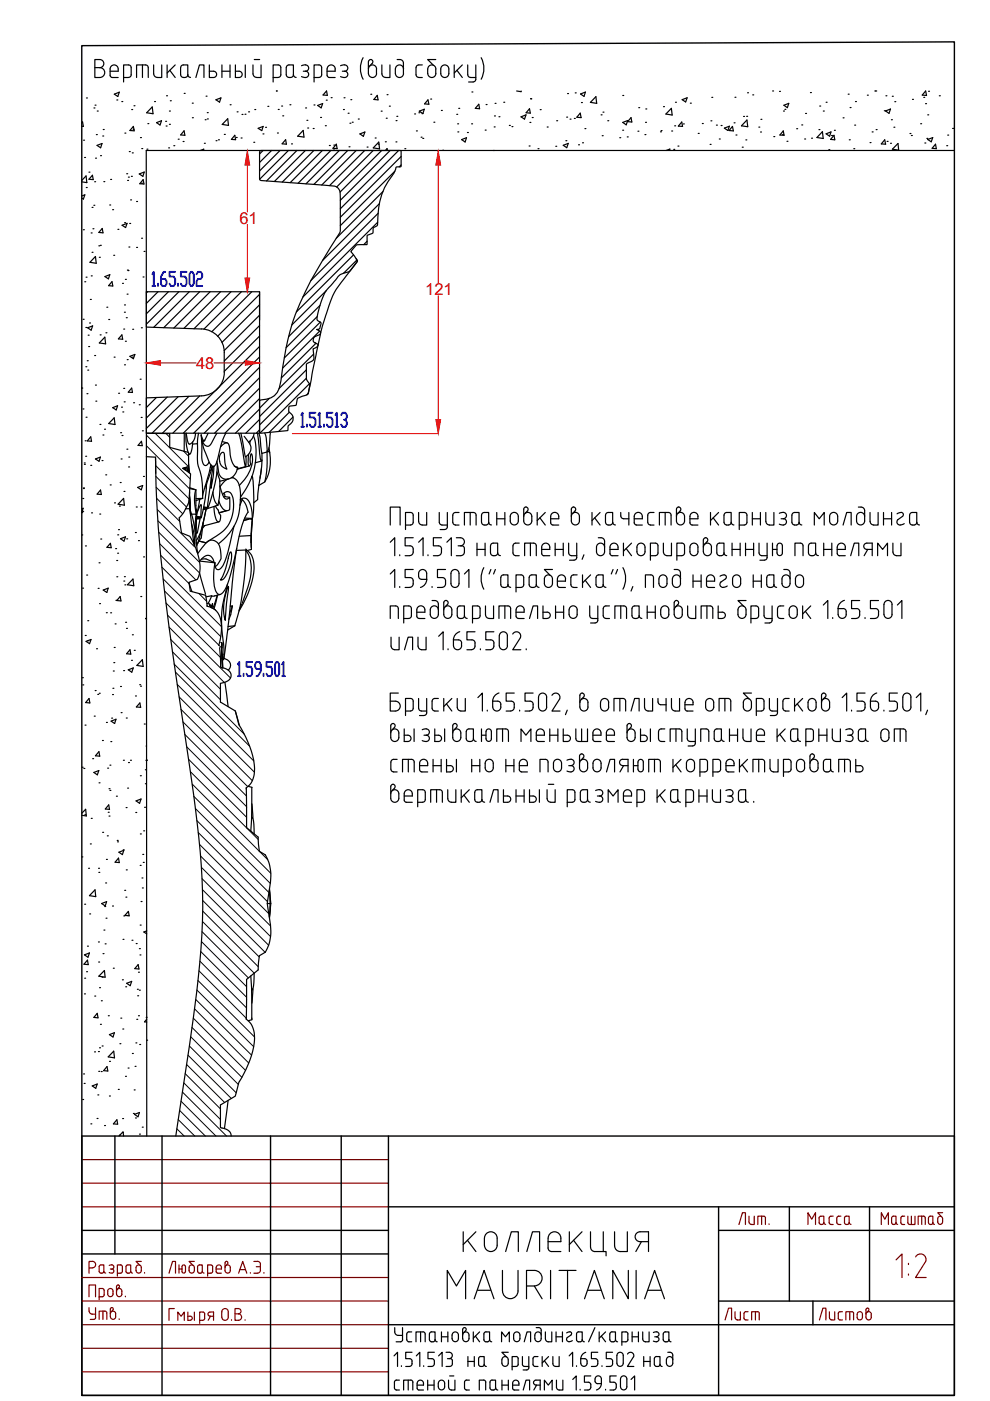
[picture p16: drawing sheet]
<svg xmlns="http://www.w3.org/2000/svg" width="210mm" height="297mm" viewBox="0 0 210 297" stroke-linecap="round" stroke-linejoin="round" font-family="sans-serif">
<defs><g id="words">
<g font-size="5.7" fill="#720000">
<text x="155.6" y="260.7">Лит.</text>
<text x="170" y="260.7">Масса</text>
<text x="185.6" y="260.7">Масштаб</text>
<text x="17.6" y="280.8">Утв.</text>
<text x="152.4" y="281.2">Лист</text>
</g>
<text font-size="5.7" x="172.5" y="281.2">Листов</text>
<g font-size="3.5" fill="#f00">
<text x="50.8" y="47.5">61</text>
<text x="90.1" y="62.6">121</text>
<text x="41.6" y="78.2">48</text>
</g>
</g></defs>
<g fill="none" stroke="#000" stroke-width=".25">
<path d="M20.1 12.6h1.1a.86 .86 0 0 1 .8 .9 .86 .86 0 0 1-.8 .8 1.05 1.05 0 0 1 1 1.1 1.05 1.05 0 0 1-1.1 1h-1zM20.1 14.3h1M23.3 15.1h1.8a.91 .91 0 0 0-.6-1.3 .91 .91 0 0 0-1.2 .8l.1 1.6 .4 .2h1.3M24.2 20l1.1-.5-.3 1zM26.2 16.4h1.1l.4-.3 .1-1.8-.3-.5h-1.3v3.6M29 16.4v-2.6h1.9l.5 .2v2.4M30.2 13.8v2.6M32.6 13.8v1.9M34.3 13.8v2.6h-1a.75 .75 0 0 1-.7-.7M35.4 13.8v2.6M36 14.9l1.1 1.5M37.1 13.8l-1.7 1.7"/>
<path d="M38.3 14.3v1.6M38.3 14.3l.3-.5h1.2v2.1l-.3 .4-.2 .1M38.3 15.9a.7 .7 0 0 0 .9 .5M39.1 19.8h.1M39.8 15.9l.1 .2 .5 .3M41.5 16.4l.8-2.6h.9v2.6M44.4 13.8v2.6h.9a.67 .67 0 0 0 .6-.6 .67 .67 0 0 0-.6-.7h-.9M47.1 15.1h1.7M47.1 13.8v2.6M48.8 13.8v2.6M49.9 13.8v2.6h.8a.67 .67 0 0 0 .7-.6 .67 .67 0 0 0-.7-.7h-.8M52 13.8v2.6"/>
<path d="M53.6 13.8v1.9M53.9 12.6h1.2M55.4 13.8v2.6h-1a.75 .75 0 0 1-.7-.7M57.9 16.4h1.1l.5-.3v-1.8l-.2-.5h-1.4v3.6M58.6 19.3h.1M60.8 14l.5-.2h.9v2.1a.79 .79 0 0 1-.8 .6 .79 .79 0 0 1-.7-.6zM62.2 15.9l.1 .2 .5 .3M64.3 15.1h.5M64.8 15.1a.72 .72 0 0 1 .6 1 .72 .72 0 0 1-1.2 .2l-.3-.1M64.8 13.8a.67 .67 0 0 1 .6 .6 .67 .67 0 0 1-.6 .7M64.8 13.7l-.9 .2M66.6 16.4h1l.5-.3 .1-1.8-.3-.5h-1.3v3.6"/>
<path d="M69.2 19.3l.2 .9-.9-.1zM69.3 14.6v1.4M69.4 14.6a.9 .9 0 0 1 1.1-.8 .9 .9 0 0 1 .6 1.3h-1.8M69.4 16v.2l.4 .2M69.8 16.4h1.3M72.2 16.2l.9 .2M72.6 15.1h.5M73.1 13.7l-.9 .2M73.1 13.8a.67 .67 0 0 1 .6 .6 .67 .67 0 0 1-.6 .7 .67 .67 0 0 1 .6 .7 .67 .67 0 0 1-.6 .6M77 12.2a4.8 4.8 0 0 0 0 4.6M78.6 20h.1M78.9 13.5l-.5 .5"/>
<path d="M78.9 13.5a.47 .47 0 0 0-.1-.8 .47 .47 0 0 0-.7 .4v2.5a.87 .87 0 0 0 .9 .8 .87 .87 0 0 0 .8-.8v-1a.85 .85 0 0 0-.8-.8 .85 .85 0 0 0-.9 .8M81 13.8v1.9M82.7 13.8v2.6h-1a.75 .75 0 0 1-.7-.7M83.8 14.6v1M83.8 14.6a.86 .86 0 0 1 .9-.8 .86 .86 0 0 1 .9 .8M84.2 12.6h.6M84.8 12.6a.75 .75 0 0 1 .7 .8M85.5 13.4l.1 2.2a.86 .86 0 0 1-.9 .8 .86 .86 0 0 1-.9-.8M89.5 13.8h-.7l-.5 .2-.1 1.9 .3 .4 1 .1M91 14a.86 .86 0 0 1 .9-.2 .86 .86 0 0 1 .5 .8v1a.87 .87 0 0 1-.8 .8 .87 .87 0 0 1-.9-.8v-1zM92.4 12.6h-1.7l1.2 1.3M93.7 14a.86 .86 0 0 1 .9-.2 .86 .86 0 0 1 .6 .8v1a.86 .86 0 0 1-.9 .8 .86 .86 0 0 1-.8-.8v-1z"/>
<path d="M96.3 13.8v2.6M96.9 14.9l1.1 1.5M98 13.8l-1.7 1.7M99.2 13.8l.1 2.3 .4 .3h1.2M99.4 17.4h.9M100.1 19.5h.1M100.9 13.8v3l-.1 .3-.5 .3M102 12.2a4.8 4.8 0 0 1 0 4.6M109.5 19.3l1 .1v-.1M120.3 19.8h.1M122 19.7h.1M123.1 19.9l1-.4-.3 .9z"/>
<path d="M158.5 19.7h.1M163.8 19.3h.1M165.3 19.4h.1M171.8 19.6h.1M179.8 20h.1M185.5 19.3h.2M185.7 19.3h.1M196.3 19.3l.1 .9h-.9zM196.9 19.4h.1M17.3 26.1l.2-.2 .2 .9h-.4M17.3 38.3l.9-1 .2 1.4-1.1-.1M17.7 29.7h.1"/>
<path d="M17.9 33.4h.1M18.3 39.8h.1M18.3 20.8h.1M18.9 36.5h.1M19.6 37.2l.2 .9-.9-.1zM19.9 22.9h.1M20.1 38.5h.1M20.2 22.3h.1M20.3 33.5h.1M20.4 28.5h.1M20.6 30.8l1-.4-.3 .9zM20.6 23.5h.1"/>
<path d="M21.3 33h.1M21.8 28.8h.1M21.9 27.5h.1M22 38.5h.1M23.5 38h.1M24.8 21.2h.1M25.8 21.5h.1M26.5 28.2h.1M26.9 36.8h.1M27.1 38.3h.1M27.2 37.6h.1M27.4 32.1h.1"/>
<path d="M27.9 37.4h.1M27.9 23.2h.1M28 32.4h.1M28.2 27.4h.1M28.3 26.8l.1 .9h-.9zM28.4 22.4h.1M29.5 36.9l1.1-.4-.3 .9zM29.8 29.2h.1M30 38.8h.1M30.1 31.5h.1M30.4 38.1l.1 .9h-.9zM31.2 31.6h.1"/>
<path d="M31.3 26.2h.1M32.3 22.7l.1 1.4-1.3-.2zM32.8 21.5h.1M33.2 26l1-.4-.3 .9zM35.1 25.7h.1M35.2 26.7h.1M35.3 20.3h.1M35.8 31.4h.1M35.9 26.4h.1M35.9 23.5h.1M36.1 21.4h.1M36.9 30.9h.1"/>
<path d="M37.8 29.5h.1M38.8 30h.1M39 27.7l.2 1-.9-.1zM40.8 21.9h.1M40.8 25h.1M42.5 31.9l.7-.3-.1 .3M43.3 30.4h.1M43.5 25.4h.1M43.7 20.4h.1M43.9 23.9h.1M44 25.2h.1M45.8 21.2l1-.4-.3 .9z"/>
<path d="M45.8 29.8h.1M46.3 29.6h.1M47.6 28.5h.1M48.3 25.2l.2 1.4-1.4-.2zM48.8 22.2h.1M49.8 28.7l.2 .9h-.9zM50.1 29.2h.1M50.3 23.7h.1M51.1 29.3h.1M51.3 24.3h.1M51.9 24.2h.1M52.7 23.7h.1"/>
<path d="M53.8 30.2h.1M54 23.2h.1M54.7 27.2l1.1-.4-.3 .9zM55.1 32l29.9-.1v3.4l-.9 .1-.6 1.2a16 16 0 0 0-3.4 10.6l-.2 .7-.8 .5v.8a1.4 1.4 0 0 1-1.2 .7l-.1 1.9-2.2 .1-1.2 1.4 1.3 1.9v.3l-1 1.4a1.9 1.9 0 0 1-1.8 1 3.6 3.6 0 0 0-2 1.8 12.4 12.4 0 0 0-3.7 8.1l.3 .3a.72 .72 0 0 1 .6 .4 .72 .72 0 0 1-.2 .8l-.1 .4-.7 .2 .8 .4-.1 .6a1.42 1.42 0 0 0-1.4 1.3l.1 .3 .8 .4a.53 .53 0 0 1-.5 .9l-.4 .2 .2 1.9a1.07 1.07 0 0 1-1.1 1l-.5 .4v1.6a2.89 2.89 0 0 0 .7 2.6l-.2 1.2a.94 .94 0 0 1-.8 1.1l-1.6 .7-.3 1.4-1.3 .2a1.07 1.07 0 0 0 .2 1.6 1.58 1.58 0 0 1-.6 2.6l-.1 1-5.9 .5v-6.9a4.1 4.1 0 0 0 4.1-2.6l.4-1.6a53.5 53.5 0 0 1 8.7-25.3l3.8-6.2 .1-7.2a2.23 2.23 0 0 0-.7-2.3l-.5-.2-15.9-1.3zM55.8 28.4h.1M55.8 31.9l-.8 .7M56.3 27h.1M56.8 22.5h.1M57.6 31.9l-2.6 2.5M58.8 28.2h.1M59 23.2h.1M59.4 31.9l-4.4 4.3"/>
<path d="M59.7 22.5h.1M59.9 24.6h.1M60.6 29.6l.1 1-.9-.1zM61.2 31.9l-6.1 6.1M61.5 22.2h.1M61.8 30.5h.1M62.9 31.9l-6.4 6.5M64.3 27.7l.2 1.4-1.4-.2zM64.7 31.9l-6.5 6.6M64.8 22.9h.1M65.1 25.5h.1M65.2 27.1h.1"/>
<path d="M66.4 27.2h.1M66.5 31.9l-6.6 6.7M66.6 22.3h.1M67.4 22.4l1-.4-.3 .9zM68 24.9h.1M68.3 31.9l-6.8 6.8M69 26.7h.1M69.2 21.2h.1M69.8 30.8h.1M70.1 31.9l-6.9 6.9M70.2 20.7h.1M70.7 31.8h.1"/>
<path d="M70.8 30.8h.1M71.3 30.6l.2 .9-.9-.1zM71.9 31.9l-7 7.1M72.8 23.2h.1M72.9 20.7h.1M73.7 31.9l-7.2 7.2M73.8 24h.1M74 31.1h.1M74.2 26.1h.1M74.4 21.1h.1M74.7 25.9h.1M75.5 31.9l-7.3 7.3"/>
<path d="M76 25.2h.1M76.3 28.4l1.1-.4-.4 .9zM77.3 31.9l-7.4 7.5M77.8 31.2h.1M79.1 31.9l-7.7 7.8M79.5 29.3h.1M80 20.2l.2 1-.9-.1zM80.2 30.6h.1M80.3 30.1l.2 1.5-1.4-.2zM80.8 23.6h.1M80.9 31.9l-8.8 8.8M81.7 30.1h.1"/>
<path d="M81.7 31.9l.4-.4v.4M81.9 25.1h.1M82.1 20.1h.1M82.5 22.5h.1M82.7 31.9l-10.5 10.6M83.7 36.3l-11.5 11.5M83.9 30.1h.1M84 25.6h.1M84.1 24.7h.1M84.5 31.9l-12.3 12.4M85 33.2l-12.8 12.9M85 35l-.4 .4"/>
<path d="M85.8 31.5h.1M87.9 24.2h.1M88.3 27.8h.1M88.8 23.9h.1M88.9 23.6l1.1-.4-.3 .9zM89.3 29.1h.1M89.5 24.1h.1M89.6 29.3h.1M90.7 21.2l.2 .9-.9-.1zM91.3 21h.1M92 25.9h.1M93.6 23.4h.1"/>
<path d="M93.9 31.9h.1M96.8 24.2h.1M97 26.3h.1M97.1 28h.1M97.3 23h.1M97.9 29.6l1-.4-.3 .9zM99.1 28.1h.1M100 26.3h.1M101.5 22.1l.2 1-.9-.1zM102.9 27.6h.1M103.1 22.2h.1M104.6 31.9h.1"/>
<path d="M104.8 26.9h.1M104.8 24.6h.1M105 21.9h.1M105.8 24.8h.1M106.8 21.7h.1M108 26.6h.1M108.5 26.8h.1M110.5 24.8l1-.5-.3 1zM112.2 31h.1M112.3 23.1l.1 .9-.9-.1zM112.4 26h.1M112.5 20.9h.1"/>
<path d="M112.5 21h.1M112.8 24.9h.1M114.1 31.5h.1M114.5 23.2h.1M116 26.9h.1M117.8 31h.1M118 25.6h.1M119.4 30.8l1.1-.4-.3 .9zM120 29.8h.1M120.1 24.8h.1M120.9 25.3h.1M121.8 25.1h.1"/>
<path d="M122.7 30.7h.1M123 24l.2 .9h-.9zM123.3 21.7h.1M123.5 30.3h.1M124 27.3h.1M126.3 20.5l.2 1.4-1.3-.2zM127.4 24.3h.1M127.7 28.8h.1M127.8 23.8h.1M128.9 25.6h.1M131.4 29.2h.1M132 27.6h.1"/>
<path d="M132 20.2h.1M132 26l1.1-.4-.3 .9zM133 29h.1M133.8 24.9l.2 1-.9-.1zM135.3 27.8h.1M135.4 22.8h.1M136.7 28.5h.1M136.9 25.9h.1M136.9 23.1h.1M140 27.9h.1M140.2 27.7h.1M140.7 22.6h.1"/>
<path d="M141.2 31.9l.8-.3-.1 .3M142.3 23l.2 1.4-1.3-.2zM142.4 27.8h.1M142.9 31.7h.1M143 26.7h.1M143.2 21.7h.1M143.7 31h.1M144.5 25.9l.2 .9-.9-.1zM144.6 21.1l1.1-.4-.3 .9zM144.9 26.3h.1M146.4 21.9h.1M148 28.3h.1"/>
<path d="M148.9 26.2h.1M150.6 30.6h.1M150.7 25.6h.1M150.9 20.6h.1M151.9 26.5h.1M152.5 29.5h.1M152.9 26.6h.1M153.6 27.2l1-.4-.3 .9zM155.3 26.8l.2 1-.9-.1zM155.6 26h.1M155.8 20.6h.1M156 28.6h.1"/>
<path d="M157.4 31.2h.1M157.6 24.7h.1M158.1 29.7h.1M158.3 24.7h.1M158.4 25.4l.1 1.5-1.3-.2zM159.6 20.1h.1M160.9 27h.1M161.2 28h.1M161.3 25.3h.1M164.1 29h.1M165.9 28.5h.1M166.1 27.8l.1 .9-.8-.1z"/>
<path d="M166.1 23.5h.1M166.2 22.3l1-.4-.3 .9zM166.4 23.2h.1M166.9 30h.1M168.9 27.3h.1M170 26.5h.1M170.6 29.5h.1M170.8 24.1h.1M172.1 29.3h.1M173.6 27.5h.1M173.8 22.5h.1M174.4 27.9l.1 1.5-1.3-.2z"/>
<path d="M174.6 23.5h.1M175.2 21.7h.1M175.2 28.4l1-.4-.3 .9zM175.7 31.7h.1M176.3 28.7h.1M176.8 28.7l.2 .9h-.9zM176.9 27.6h.1M178.8 25h.1M180.1 29.6h.1M180.2 22.8h.1M181 31.5h.1M181.2 26.5h.1"/>
<path d="M181.4 21.5h.1M183.9 20.2h.1M184.5 30.2h.1M184.9 28h.1M185.8 27.5h.1M187.5 23.5h.1M187.6 29.6l.2 1-.9-.1zM187.7 23.5l1.1-.4-.3 .9zM187.8 20.3h.1M188.1 30h.1M188.8 30.4h.1M189 25.4h.1"/>
<path d="M189.2 20.4h.1M189.5 27h.1M189.7 21.6h.1M190.4 30.4l.1 1.4-1.3-.2zM192.9 28.3h.1M193.2 28.7h.1M193.5 21.1h.1M195.2 26.2h.1M195.9 20.6h.1M196.1 30.3h.1M196.2 22h.1M196.5 29.3h.1"/>
<path d="M196.7 24.3h.1M196.7 29.6l1.1-.4-.4 .9zM198.4 30.6l.1 .9-.9-.1zM199.2 20.3h.1M200.7 30.9h.1M200.9 28.6h.1M202 27.2h.1M202.4 31.9h-171.4l.1 209M17.3 41.6l.7-.3-.3 .9-.4-.2M17.7 48.7h.1M18 59.7h.1M18.2 58.8h.1"/>
<path d="M19.3 49.4h.1M19.3 58.5h.1M19.5 53.5h.1M19.5 44h.1M19.7 48.5h.1M19.9 43.5h.1M20.2 54.4l.2 1.4-1.3-.2zM21 52.1h.1M21.1 54.6h.1M21.3 52h.1M21.7 48.4l.1 1-.8-.1zM22.2 58.6l1.1-.4-.3 .9z"/>
<path d="M23.3 43.5h.1M23.7 59.7l.2 .9h-.9zM23.9 44.5h.1M24.1 54.1h.1M25 48.6h.1M25.9 47.8l1-.4-.3 .8zM26.4 47.2h.1M26.6 59.2h.1M27 57.3h.1M27.1 57.4h.1M27.3 52.4h.1M27.5 47.4h.1"/>
<path d="M27.7 42.4h.1M29 42.7h.1M29 52.5h.1M30 50.5h.1M30.3 58.7h.1M30.5 53.3h.1M75 54l-12.2 12.2M75.5 54.8l.3 .5v.2l-3.1 3.9a15.6 15.6 0 0 0-3.5 7.1l-1.1 3.8-2.8 13.2M75.6 55.1l-2.7 2.8M77.8 51.1l-.7 .8M80.1 47.1l-15.9 15.9M80.2 45.2l-14.3 14.3"/>
<path d="M80.5 43.2l-12.1 12M81.2 40.6l-9.9 9.9M17.6 67.7h.1M18.2 77.8h.1M18.2 69.4h.1M18.5 76.5h.1M18.6 69.5l1-.4-.3 .9zM18.6 78.5h.1M18.7 71.1h.1M18.8 73.5h.1M19 68.5h.1M19.2 63.5h.1"/>
<path d="M20.1 75.4h.1M21.2 71h.1M22.2 71.5l.2 1.4-1.3-.2zM22.5 70.6h.1M22.6 65.1h.1M23.1 67.7h.1M24.2 75.7h.1M25.8 71l.2 .9-.9-.1zM26 60.1h.1M26.2 69.8h.1M26.4 66.2h.1M26.4 77.4h.1"/>
<path d="M26.4 64.7h.1M26.6 72.4h.1M26.8 67.4h.1M26.9 62.4h.1M27 76.2h.1M27.5 75.6l1.1-.5-.3 1zM28.1 75.7h.1M28.1 69.8h.1M30 69.5h.1M31 61.9h24v29.9h-24v-7.4l11.7-.5a5 5 0 0 0 4.8-5l.1-4.2a5 5 0 0 0-4.9-4.9l-11.7-.5zM31.3 61.9l-.3 .2M33.5 61.9l-2.5 2.4"/>
<path d="M35.7 61.9l-4.7 4.6M37.9 61.9l-6.9 6.8M40.1 61.9l-7.5 7.5M42.3 61.9l-7.6 7.6M44.6 61.9l-7.7 7.7M46.8 61.9l-7.8 7.7M49 61.9l-7.9 7.8M51.2 61.9l-8 7.9M53.4 61.9l-8.5 8.4M55 61.9v5.9M55 77.9l-13.9 13.9M55 75.7l-16.1 16.1"/>
<path d="M55 73.5l-18.4 18.3M55 71.3l-7.5 7.4M55 69l-7.5 7.5M55 66.8l-7.5 7.6M55 64.6l-7.9 8M55 62.4l-8.9 8.9M65 78.4l-10 9.9M66.5 75.1l-7.3 7.3M67 72.8l-7.4 7.3M67.2 67.1l-6.5 6.6M67.8 70.2l-7.9 7.8M67.8 64.8l-6.6 6.6"/>
<path d="M67.9 68.3l-7.6 7.6M69.2 61.6l-7.3 7.3M17.3 82.3h.1M17.6 86.7h.1M17.9 98.2h.1M17.9 98.5h.1M18.1 93.5h.1M18.2 96.7h.1M18.2 88.5h.1M18.4 83.5h.1M19.2 98.7h.1M19.2 92.6l.2 1-.9-.1z"/>
<path d="M20.2 81.6h.1M20.2 97.3l1.1-.4-.3 .9zM20.3 85.1h.1M21.2 90h.1M21.6 97.6h.1M21.8 92.2h.1M22.2 91h.1M23.9 86.4l1-.4-.3 .9zM24.2 88.6l.2 1.4-1.3-.2zM25.1 83.4h.1M25.6 91.7h.1M25.7 97.3h.1"/>
<path d="M25.8 86.3h.1M25.9 92.3h.1M26 87.3h.1M26.2 82.3h.1M26.3 85.2h.1M26.9 95.2h.1M27.3 99h.1M27.3 96.9h.1M27.9 82.3l.2 .9-.9-.1zM28.3 85.4h.1M29.5 85.8h.1M29.7 80.4h.1"/>
<path d="M29.9 88.5h.1M30 93.6l.2 .9-.9-.1zM30.2 91.3h.1M31 96.8l2 .1a294.6 294.6 0 0 0 3.7 41.9l2.6 17.8a269.8 269.8 0 0 1 3.6 32.8 193.6 193.6 0 0 1-2.7 32.4l-2.9 19.1M31 91.8l5 .1v3l4 1v3l-1.3 .4 1.7 1.2-.3 5.6-.8 1.8M33 97.2v3.2M33.2 84.3l-2.2 2.1M35.5 84.2l-4.5 4.4M37.8 84.1l-6.8 6.7M39 99.2v.3M39.1 91.8v3.9M39.2 99.2v.4"/>
<path d="M39.3 99.1l.1 .6M39.5 91.8a10.6 10.6 0 0 0 .4 4.1M39.5 91.8l.4 2.1 .3 .3M39.9 99.7h-.1M39.9 99l-.1 1-.3-1M40 98.3l.2 2M40 98.9v1.3M40 84l-7.8 7.8M40.2 96.3l-.2 .1M40.8 93.7l-.2 1.9a.52 .52 0 0 1-.5 .6l-.1-.1M40.8 94.2l1.1-.1v.8a10.5 10.5 0 0 0 .7 5.7l.3 2.2 .1 2.9M41.5 91.8a2.48 2.48 0 0 1-1.3 2.4"/>
<path d="M42.1 91.8l-.2 2.3M42.3 84l-7.9 7.8M42.7 92.2l.4 2.7 1.2 3.1M42.7 92.2l.1 2.7a6.4 6.4 0 0 0 .4 3.6 .56 .56 0 0 0 .5 .2 .56 .56 0 0 0 .5-.5l.1-.2 .4 .5-1.7 6.6M42.7 92.3l.4 1 .2 .2 .1-.2M43.1 93.5l-.1 .2M43.3 93.5l-.4 .1M44.1 91.8l-.7 1.5M44.4 99.8l.3-.2 .3-.6-1.1 3.5-.2 1M45.2 98.9l-1.2 8.7-.8 .1M45.3 98.9v1.7l-.6 2.9 .1-2.3M45.4 98.9l-.8 .2"/>
<path d="M46 91.8l-.4 .7a4.1 4.1 0 0 1-1.5 2.1 1.52 1.52 0 0 1-1.3-1.2M46 97.8a26 26 0 0 1-1.7 9.2l-.3 .8v-.2M46 98.2l.3 1.3a1.78 1.78 0 0 0 2.1 2.1 2.81 2.81 0 0 0 2-2.5M46.8 94.7a1.53 1.53 0 0 1 1.5-.7l.3 .6a6.8 6.8 0 0 0 1.3 4.4l.5 .1M46.9 96.1a.39 .39 0 0 1 .5-.2 .39 .39 0 0 1 .2 .5l.2 2.1 .3 1a2.21 2.21 0 0 1-1.2-3.4zM47.1 93.6l1.1 .3M47.9 91.8a23.5 23.5 0 0 0-1.9 6.1 .79 .79 0 0 1-1 .9l-.3-.3M49.7 98.8l.7 .3M50.6 91.8l.6 2.3 .9 4.8 .1-2.1M51.1 91.8l.9 5a1.9 1.9 0 0 0 .6-3.2l-.8-1.1M52.1 98.9l-1.8 .5M52.7 96.3a4 4 0 0 0 .1 2.5l.4-.4a2.63 2.63 0 0 1 .1-2.2 4.9 4.9 0 0 1-.8 4.6l-1.8 2.2"/>
<path d="M52.9 98.8l-2.6 .7M53.1 93.5l-.1 .6M53.7 92.5a12.5 12.5 0 0 1-.4 8.7M53.9 91.8l-.4 1.1-.8 .9M54.6 91.8l.6 5.3 .2 .6 .1-.2M54.9 91.8l.2 .9 .4 3.4M55 91.1l-.7 .7M55 88.9l-2.9 2.9M55 86.7l-5.1 5.1M55 84.5l-7.3 7.3M55 82.3l-9.5 9.5M55 80.1l-11.7 11.7"/>
<path d="M55.4 99.3l-.3 2.1M55.5 97.8l-1.4 .3M55.5 97.5l-.9 8.4-.8 .7M55.5 96.1v1.4M56.1 91.8a11.9 11.9 0 0 1 .5 3.9v.1M56.6 95.8v3.2l-.5 3.2-1.2 .7v-.1M56.6 95.6a.83 .83 0 0 1 .7 1v1.1a8.1 8.1 0 0 1-1.2 4.5M57 94.9l.2 1.1M57.1 84.5l-2.1 2M57.3 91.8a9.6 9.6 0 0 1-.5 3.8l-.2 .2-1.1 .3M61.3 87.4l-4.2 4.3M62.1 88.4l-3 3.1"/>
<path d="M65 80.2l-10 9.9M65.4 83.4l-.4 .3M65.6 81.4l-10.4 10.4M17.3 108.7h.1M17.3 113.4h.1M17.3 107.9l.3-.1-.3 .9M17.5 108.4h.1M17.5 105.7h.1M17.7 103.6h.1M17.7 103.4h.1M18.1 115.7h.1M19.4 108.7h.1"/>
<path d="M21 119.3h.1M21.1 109h.1M21.3 103.9l.2 .9h-.9zM21.4 114.3h.1M22.4 100.7h.1M23.4 102.8h.1M23.4 115.2l.2 .9-.9-.1zM24.3 106.6h.1M24.5 116.3h.1M24.7 118.8h.1M24.9 117.3h.1M25 113.4h.1"/>
<path d="M25.1 112.3h.1M25.3 107.3h.1M25.5 102.3h.1M25.5 114.2l1.1-.4-.3 .9zM26.2 105.7l.2 1.4-1.4-.2zM26.3 104.2h.1M26.9 114.2h.1M28.7 112.9h.1M28.9 107.5h.1M29.2 103.3l1-.4-.2 1zM29.4 114.6h.1M29.9 107.5h.1"/>
<path d="M30.4 101h.1M30.4 118.1h.1M40.1 106.1l.2 1.8M40.1 105.8l.1 1.6M40.2 105l.2 1.6-.1 1.5M40.2 107.3l.1 .6M40.2 104.3v1.7M40.2 103.4l1.3 .5v3.7l.2 .4M40.2 103.6l1.3 .3a11.6 11.6 0 0 0 .1 5.1l.1-.9M40.3 107.9l.1 1.4M40.3 108.1l.5 1.6a41.2 41.2 0 0 1 1 7.3M40.6 111l.6 3 .1 1.7-.3-1.4"/>
<path d="M40.6 109h1l-.3 3M41.1 115.3l-.8-7.4h-1l-.5 1-.8 .9 .5 3.2 1.8 .7a13.1 13.1 0 0 1 2.1 7.5l-.6 1.6-1.7 .7 .2 1.8 3.3 .9 .3 2.3a3.6 3.6 0 0 1 3 4v1.9l-.5 2.4M41.6 109.6l1 .1-1.1 .2M41.6 116.6l.2 .6M41.6 110.1l-.1 3.8M41.6 110.1l-.2 2.6M41.6 109.5l1 .2M41.8 113h-.2M41.9 108.4l.8-1.4-.1 2.7M42.1 109.9l.3 .1h-.5M42.2 114.7l1.5 .4-1.8 2.3M42.2 114.7l-.3 .5"/>
<path d="M42.3 119a2.18 2.18 0 0 1 2.1-1.2l.7 .6 .3 .9M42.4 105.9l-.9 4.2 1.1-.3v-.1M42.4 119l3.2 .3a11 11 0 0 0 .3 6.3 .78 .78 0 0 0 .7 .5 .78 .78 0 0 0 .7-.6l.9-1.6M42.4 110l-.6 3h-.2M43 105.7l-1.4 .4M43 105.7h-1.4M43.1 110.8l-.4 3.3-.5 .6M43.2 107.5l.8 .1-.9 .2M43.4 111.4l-.5 .6M43.5 103.1l.1-.3 .1 .7M43.7 115.1a1.69 1.69 0 0 1 1.8-.5 1.69 1.69 0 0 1 1.1 1.5l.2 .8a3.1 3.1 0 0 1-1.2 3.3M43.7 102.9v.1"/>
<path d="M43.7 107.9l-.4 1.9a11.6 11.6 0 0 1-1.7 4.8M43.7 103.5l-.2 2.3-.8 4M44 107.8l-.9 .3M45.1 104.3a3.9 3.9 0 0 0 1.1 2.8l-2.5 .8-1.2 5.2-.8 2.6M45.7 107.3l.7 1.2a1.94 1.94 0 0 1 .3 1.8 .38 .38 0 0 1-.4 .4 .38 .38 0 0 1-.4-.4l-.4-1.5-.1-1.4M46 100.1l.6 1.6a19.2 19.2 0 0 1-.4 5.4M46.4 110.6l-3.4 1M46.6 103l.2 .8a3.3 3.3 0 0 0 1.1 2h.3l.5-.4v2.7a1.25 1.25 0 0 1-1.9-.8l-.4-1.1M47.2 104.9a1.08 1.08 0 0 1 1.2-.7 1.08 1.08 0 0 1 .9 1 7.3 7.3 0 0 1-3.4 8.5l-2.2 1.4-1.5-.4M47.5 104.6l.2 .7 1 .1M47.7 105.3l-.3 .1M48 108.3l-1.6 .4 1.5-.4"/>
<path d="M48.2 101.6l-.8 .6-.7 1M48.5 101.5l-1.9 .6M48.8 117.1l.2-.1a7.5 7.5 0 0 1-1.9 5.9l-.4 .1a18.1 18.1 0 0 0 2-5.7zM49 101.3a1.95 1.95 0 0 1 1.8 2 12.3 12.3 0 0 1-2.5 10.1l-2 1.9M49.1 101.2l.3 .1M49.6 111.6l-.2 .9a32.2 32.2 0 0 1-2 7.2 1.28 1.28 0 0 1-1.4 1l-.3-.4-.1-1-1.9-.8-1 .1M50.1 116.7l2-.1v.9a55.9 55.9 0 0 1-2.3 15.2M50.2 116.3l-.8 5.4-1.1 11.5-.9 6.4M50.7 113.7l2.5-.2 .1 3M50.9 105.9a1.24 1.24 0 0 1 2.1 .8l.4 1.4 .1 1.8-1.6-.1M51.4 106a4.2 4.2 0 0 1 1.2 2.6 17.9 17.9 0 0 0-2.1 6.2l-1.2 5.3-1.1 3.8M51.4 106l-.5 1.1"/>
<path d="M51.4 106h-.5M52.1 116.8a6.7 6.7 0 0 1 1 5.7l-.6 2.1-1.1 3.3M52.1 116.4l.2 .2M52.5 116.7a4.8 4.8 0 0 1 1.3 4.8 21.2 21.2 0 0 1-3.1 8M52.7 110.1l-1.1 .3M53.1 110l.4 .1-.3 3.4M53.3 113.9v2.2M53.3 113.8l-.1 1.2M53.3 116.5l-1.2 .3M53.3 101.2l-1.1 2.3-1.2 1.9M53.5 101l-.2 .2M53.5 110.1l-.2 3.7v-.7"/>
<path d="M53.5 109.9l-1.8 .4M53.5 109.9l-.2 .1M53.5 101.1l.3 5.7-.3 3.1M82.7 111.3v-3.8h2.1v3.8M82.7 115l1-1v3.8M84.8 117.6v.2M85.9 117.8h.9M87.6 109.2l-.1 1.8-.5 .3h-1M87.6 109.2l-.3-.5h-1.3v3.6M87.6 114h-1.7v1.7h1a.67 .67 0 0 1 .7 .7v.6a.75 .75 0 0 1-.7 .8M88.8 115l.9-1v3.8M88.8 108.7v1.9"/>
<path d="M90.5 108.7v2.6h-1a.75 .75 0 0 1-.7-.8M90.7 117.6v.2M91.9 117.8h.9M93 115.7a.63 .63 0 0 1 .6 .7v.6a.75 .75 0 0 1-.8 .8M93.1 108.7l.1 2.3 .5 .3h1.1M93.6 114h-1.7v1.7h1M94.7 115l1-1v3.8M94.8 108.7v3.3l-.5 .3h-1M96 109.2l.1 1.8 .5 .3h.7M96.8 114h.8a.86 .86 0 0 1 .9 .9 .86 .86 0 0 1-.9 .8M96.8 117.8h.9M97.1 115.7l1.1 .1a1.34 1.34 0 0 1-.2 1.9l-.3 .1"/>
<path d="M97.3 108.7h-1l-.3 .5M99.7 108.7v2.6M100.9 109.2l-.2-.5h-.3h-1.9v2.6M100.9 109.2v2.1M101.1 116.5h1.7M101.1 115.2v2.6M102.1 109.2v1.5a.78 .78 0 0 0 .8 .6 .78 .78 0 0 0 .7-.6M102.1 109.2l.3-.5h1.2v2.1M102.8 115.2v2.6M103.6 110.7l.1 .3 .5 .3M104.6 117.8h.3M105.3 110h1.7"/>
<path d="M105.3 108.7v2.6M105.5 117.2v-2h-1.2l-.3 .5v1.5l.3 .5 .3 .1M105.5 117.2l-.3 .5-.2 .1M105.5 117.2l.3 .5 .3 .1M107 108.7v2.6M108.4 108.9a.86 .86 0 0 1 1-.2 .86 .86 0 0 1 .5 .8v.9a.86 .86 0 0 1-.9 .9 .86 .86 0 0 1-.8-.8v-1zM109.3 117.8h.8M110.1 115.2h-.8l-.4 .2-.1 1.8 .3 .5 .2 .1M111.3 108.8l.5-.4a.47 .47 0 0 0-.1-.8 .47 .47 0 0 0-.7 .4v2.5a.86 .86 0 0 0 .9 .8 .86 .86 0 0 0 .9-.9v-.9a.86 .86 0 0 0-.9-.9 .86 .86 0 0 0-.9 .9M112.5 115.2v2.6M113.1 115.2h-1.9v2.6M113.1 115.2l.5 .2 .1 .3v2.1"/>
<path d="M113.9 108.7v2.6M114.5 109.8l1.1 1.5M114.9 116.5h1.7a.91 .91 0 0 0-.6-1.3 .91 .91 0 0 0-1.1 .8v1.6l.4 .2h1.3M115.6 108.7l-1.7 1.7M116.8 110h1.7a.91 .91 0 0 0-.6-1.3 .91 .91 0 0 0-1.1 .8v1.3l.2 .4 .2 .1M117.2 111.3h1.3M117.7 116.5h1.7M117.7 115.2v2.6M119.4 115.2v2.6M120.6 115.2v2l.3 .5 .2 .1M120.8 118.8h.9M121.1 117.8h1.2"/>
<path d="M121.4 108.8l.5-.4a.47 .47 0 0 0-.1-.8 .47 .47 0 0 0-.7 .4v2.5a.86 .86 0 0 0 .9 .8 .86 .86 0 0 0 .9-.9v-.9a.86 .86 0 0 0-.9-.9 .86 .86 0 0 0-.9 .9M122.3 115.2v3l-.3 .5-.3 .1M123.8 117.6l-.4 1M125.5 108.7v2.6M126.1 109.8l1.1 1.5M126.9 114a1.03 1.03 0 0 1 1.2 .5l.1 2.5a.86 .86 0 0 1-.9 .8 .86 .86 0 0 1-.8-.8v-1a.86 .86 0 0 1 .8-.8 .86 .86 0 0 1 .9 .8M127.2 108.7l-1.7 1.7M128.4 109.2v1.5a.78 .78 0 0 0 .7 .6 .78 .78 0 0 0 .8-.6M128.4 109.2l.3-.5h1.2v2.1M129.3 116.5h1.7a.91 .91 0 0 0-.5-1.3 .91 .91 0 0 0-1.2 .8l.1 1.6 .4 .2h1.2M129.9 110.7l.1 .3 .5 .3M131.6 108.7v.7l.3 .5 1.4 .1"/>
<path d="M132.2 115.2v2.6M132.8 116.3l1.1 1.5M133.3 108.7v2.6M133.9 115.2l-1.7 1.7M134.5 110h1.7a.91 .91 0 0 0-.6-1.3 .91 .91 0 0 0-1.1 .8v1.6l.4 .2h1.3M135.3 115.4a.86 .86 0 0 1 .9-.2 .86 .86 0 0 1 .6 .8v1a.86 .86 0 0 1-.9 .8 .86 .86 0 0 1-.9-.8v-1zM137.3 109.2l.1 1.8 .5 .3h.8M137.9 117.8h1M138.7 108.7h-1.1l-.2 .5M138.9 117.8l.3-.1 .3-.5-.1-1.8-.5-.2h-1v3.6M140.7 115.2v1.8a.75 .75 0 0 0 .7 .8M141 108.7v2.6"/>
<path d="M141.7 108.7h-1.9v2.6M141.7 108.7h.3l.3 .5M142.3 109.2v2.1M142.4 115.2v2.6h-1M143.5 117.8h1.1M143.7 108.8l.5-.4a.47 .47 0 0 0-.1-.8 .47 .47 0 0 0-.7 .4v2.5a.86 .86 0 0 0 .9 .8 .86 .86 0 0 0 .8-.9v-.9a.86 .86 0 0 0-.8-.9 .86 .86 0 0 0-.9 .9M144.6 115.2h-1.1v3.6M144.6 115.2l.5 .2v.3v1.5l-.2 .5-.3 .1M146.3 110h1.7a.9 .9 0 0 0-.6-1.3 .9 .9 0 0 0-1.1 .8v1.6l.5 .2h1.2M146.5 115.4a.86 .86 0 0 1 1-.2 .86 .86 0 0 1 .5 .8v1a.86 .86 0 0 1-.9 .8 .86 .86 0 0 1-.8-.8v-1zM149.1 114.5v2.5M149.1 114.5a.48 .48 0 0 1 .7-.4 .48 .48 0 0 1 .1 .8l-.5 .4"/>
<path d="M149.1 116a.86 .86 0 0 1 .9-.8 .86 .86 0 0 1 .9 .8l-.1 1a.85 .85 0 0 1-.8 .8 .85 .85 0 0 1-.9-.8M150.6 108.7v2.6M151.2 109.8l1.2 1.5M152 115.7v1.5M152 115.7l.3-.5h1.2v2M152 117.2l.3 .5 .3 .1M152.4 108.7l-1.8 1.7M152.5 117.8h.4M153.5 109.2v1.5a.78 .78 0 0 0 .8 .6 .78 .78 0 0 0 .7-.6M153.5 117.2l-.3 .5-.3 .1M153.5 109.2l.3-.5h1.2v2.1M153.5 117.2l.3 .5 .3 .1"/>
<path d="M155 110.7l.1 .3 .5 .3M155.2 116.5h1.7M155.2 115.2v2.6M156.9 115.2v2.6M158.1 116.5h1.7M158.1 115.2v2.6M158.4 109.2l-.1 1.8-.5 .3h-1.1M158.4 109.2l-.3-.5h-1.4v3.6M159.5 110h1.7M159.5 108.7v2.6M159.8 115.2v2.6M160.9 115.2l.1 2v.3l.5 .3"/>
<path d="M161.1 118.8h1M161.2 108.7v2.6M161.5 117.8h1.1M162.4 108.7v1.9M162.6 115.2v3l-.2 .5-.3 .1M163.8 116.5h.9M163.8 115.2v2.6M164.1 108.7v2.6h-1a.75 .75 0 0 1-.7-.8M164.8 115.4a.56 .56 0 0 1 .7-.2 .56 .56 0 0 1 .4 .5v1.5a.56 .56 0 0 1-.6 .6 .56 .56 0 0 1-.5-.6zM165.2 111.1l.9 .2M165.6 110h.5M166.1 110a.67 .67 0 0 1 .7 .6 .67 .67 0 0 1-.7 .7"/>
<path d="M166.1 108.6a.67 .67 0 0 1 .7 .7 .67 .67 0 0 1-.7 .7M166.1 108.6l-.9 .2M167.9 109.2v1.6M167.9 109.2l.3-.5h1.2v2.1l-.3 .4-.2 .1M167.9 110.7a.7 .7 0 0 0 .9 .6M169.4 110.7l.1 .3 .5 .3M169.7 115.2h-1.1v2.6M169.7 115.2l.5 .2 .1 .3v2.1M172 117.8h.4M172.7 111.3v-2.6l1 1.3 1.1-1.3v2.6M172.9 117.2v-2h-1.2l-.3 .5v1.5l.3 .5 .3 .1M172.9 117.2l-.2 .5-.3 .1"/>
<path d="M173 117.2l.2 .5 .3 .1M174.6 116.5h1.8M174.6 115.2v2.6M176.1 108.9a.86 .86 0 0 1 1-.2 .86 .86 0 0 1 .5 .8v.9a.86 .86 0 0 1-.8 .9 .86 .86 0 0 1-.9-.8v-1zM176.4 115.2v2.6M178.8 111.3l.7-2.6h1v2.6M179.2 116v.5h-1.7M179.2 116a.86 .86 0 0 0-.8-.8 .86 .86 0 0 0-.9 .8l.1 1.6 .4 .2h1.2M180.4 117.8l.7-2.6h1v2.6M182 107.5a1.03 1.03 0 0 1 1.3 .5v.3M183.3 108.3v2.1a.86 .86 0 0 1-.8 .9 .86 .86 0 0 1-.9-.8v-1a.86 .86 0 0 1 .9-.9 .86 .86 0 0 1 .8 .9M183.8 116.5h1.1"/>
<path d="M183.8 115.2h1.1v2.6M183.8 115.2a.67 .67 0 0 0-.7 .6 .67 .67 0 0 0 .7 .7M184 116.5l-.8 1.3M184.5 108.7v1.9M186.1 117.8v-2.6l1 1.3 1.1-1.3v2.6M186.2 108.7v2.6h-1a.75 .75 0 0 1-.7-.8M187.3 110h1.7M187.3 108.7v2.6M189 108.7v2.6M189.3 115.2v1.8a.75 .75 0 0 0 .8 .8M190.4 110.2a.74 .74 0 0 0 0 1 .74 .74 0 0 0 1.1 0l.2-.2M191 115.2v2.6h-.9"/>
<path d="M191 108.7l-.8 .2M191.1 108.6l.3 .2 .1 .5-1.1 .9M192.8 109.2v1.6M192.9 109.2l.2-.5h1.3v2.1M192.9 110.7a.78 .78 0 0 0 .7 .6 .78 .78 0 0 0 .8-.6M194.4 110.7l.1 .3 .5 .3M17.5 124.7h.1M18.1 134.7h.1M18.2 136l1.1-.4-.3 .9zM18.4 121.9h.1M18.6 135.8h.1M18.6 131.6h.1"/>
<path d="M20.5 137.5h.1M20.8 124.7h.1M21.1 128h.1M21.9 125.1l1-.4-.3 .9zM22.5 129.9h.1M23.5 129.9h.1M24.2 137.3h.1M24.4 132.3h.1M24.6 127.3h.1M24.8 122.3h.1M25.5 126.5l.2 .9-.9-.1zM26.2 123.2h.1"/>
<path d="M26.4 122.3h.1M26.5 124h.1M26.6 131.9h.1M26.8 133.2h.1M27.6 137.8l.1 .9-.9-.1zM28.1 134.6h.1M28.2 122.8l.2 1.4-1.4-.2zM28.5 137.9h.1M29.8 126.5h.1M30.2 139.9l.2 1.4-1.4-.2zM31.1 131l-.2 .1 .2 .2M40.1 123.6l.6 1.8"/>
<path d="M42.3 121.5l1.3 4.5M43.9 127.9l.5 .2M43.9 128.4v.1M44.6 128.6l-.2-.5 .3 .6M44.7 128.8l.4-.8-.1 .9M44.9 126.3l-1.2 .2M45.6 126.3h-.7l-.8 1.7M46.1 126.2l-1 2.8M46.1 126.2l-.7 2.9M46.6 137.3l.2 4.2a1.99 1.99 0 0 1 2.2 2 2.39 2.39 0 0 1-2.3 1.4v4l3.2 1.8 .7 2.9a18 18 0 0 1 3.3 10.2 4 4 0 0 1-1.7 3.2l.1 8.5 2.4 2 .3 3a2.53 2.53 0 0 1 1.7 1.6 11.2 11.2 0 0 1 .3 7.2 7.6 7.6 0 0 0 0 4.5 11.2 11.2 0 0 1-.3 7.2 2.53 2.53 0 0 1-1.7 1.6l-.3 3-2.4 2.1-.1 8.4a5 5 0 0 1 1.7 4.9 21.1 21.1 0 0 1-3.3 8.5l-.7 2.9-3.2 1.9v4.8a2.21 2.21 0 0 1 2.3 1.7v.1M46.7 126l-1.2 .4M46.8 136.2l.2 .1"/>
<path d="M47 136.7v.1M47.1 137.2l-.1 .1M47.1 138.7h.1M47.4 139.5a1.56 1.56 0 0 1 1.4 2l-.4 .6M48.2 123.9l-.2 .9a25.8 25.8 0 0 0-.5 12.3l-.1 2.8h-.2M48.4 124.3l-.6 7.2a11.1 11.1 0 0 1 .6-7.2zM48.8 128.5h.5l-.4 1.8-.4 1.1M49.3 128.5l-.6 1.5M49.8 132.7l-1.5 .9M49.8 132.7l-1.4 .1M51.3 128.1l-.6 1.3M82.7 121.7l1-1v3.9"/>
<path d="M82.7 131.1v-2.6h1.2l.5 .2 .1 2.4M82.9 135.1v1.9M84.6 135.1v2.7l-.9-.1a.75 .75 0 0 1-.8-.7M84.8 124.4v.2M85.6 131.1h1.1l.5-.3v-1.8l-.2-.5h-1.4v3.6M85.8 137.8l.7-2.7h1v2.7M85.9 124.6h.9M87.6 120.7h-1.7v1.8h1a.67 .67 0 0 1 .7 .6v.7a.75 .75 0 0 1-.7 .7M88.4 129.3a.86 .86 0 0 1 .8-.9 .86 .86 0 0 1 .9 .9M88.4 129.3v1.6l.4 .2h1.3M88.6 135.1v1.9M88.6 137a.75 .75 0 0 0 .8 .7"/>
<path d="M89 121a.86 .86 0 0 1 .9-.2 .86 .86 0 0 1 .6 .8v1.2h-1.1a.67 .67 0 0 1-.6-.6v-.9zM90.1 129.3v.5h-1.7M90.3 135.1v2.7h-.9M90.5 122.8a1.83 1.83 0 0 1-1.4 1.7M91.2 129.3a.86 .86 0 0 1 .9-.9 .86 .86 0 0 1 .8 .9M91.2 130.3a.86 .86 0 0 0 .9 .8 .86 .86 0 0 0 .8-.8M91.2 129.3v1M91.6 127.3a1.03 1.03 0 0 1 1.3 .5v2.5M91.6 124.4v.2M92.8 124.6h.9M93 134.9l1-1v3.9M93.8 122.5a.67 .67 0 0 1 .7 .6v.7a.75 .75 0 0 1-.8 .7"/>
<path d="M94.1 129.3a.86 .86 0 0 1 .8-.9 .86 .86 0 0 1 .9 .9M94.1 130.3a.86 .86 0 0 0 .8 .8 .86 .86 0 0 0 .9-.8M94.4 128.7l.4-.5a.47 .47 0 0 0 0-.8 .47 .47 0 0 0-.7 .4v2.5M94.5 120.7h-1.7v1.8h1M95 137.6v.2M95.8 129.3v1M95.9 121a.86 .86 0 0 1 .9-.2 .86 .86 0 0 1 .5 .8v2.1a.86 .86 0 0 1-.8 .9 .86 .86 0 0 1-.9-.9v-2.1zM96.1 135.7h1.1a.63 .63 0 0 1 .7 .6 1.02 1.02 0 0 1-.9 1.5 .86 .86 0 0 1-.8-.9zM97 128.7l.5-.2h1v2.1a.79 .79 0 0 1-.8 .6 .79 .79 0 0 1-.8-.6zM97.5 133.9a1.83 1.83 0 0 0-1.4 1.8M98.5 121.7l.9-1v3.9M98.5 130.6l.1 .2 .4 .3"/>
<path d="M100.2 131.1h1l.5-.3 .1-1.8-.3-.5h-1.3v3.6M100.7 137a.75 .75 0 0 1-.7 .7l-1 .1M100.7 133.9h-1.7v1.8h1.1a.67 .67 0 0 1 .6 .6v.7M101.9 137.6v.2M102.6 120.4a4.8 4.8 0 0 0 0 4.5M102.9 128.5v1.9M103 130.4a.75 .75 0 0 0 .7 .7M104.1 120.7l-.4 1M104.6 128.5v2.6h-.9M104.7 137a.75 .75 0 0 1-.7 .7l-1 .1M104.7 133.9h-1.7v1.8h1.1a.67 .67 0 0 1 .6 .6M104.7 136.3v.7"/>
<path d="M105 120.7l-.4 1M105.8 131.1v-2.6h1.9l.5 .2 .1 2.4M106.7 124.6h.4M107 128.5v2.6M107.6 134.8v2.1M107.6 134.8a.87 .87 0 0 0-.9-.9 .87 .87 0 0 0-.8 .9v2.1a.86 .86 0 0 0 .8 .9 .86 .86 0 0 0 .9-.9M107.7 124v-2.1l-1.2 .1-.3 .4v1.6l.3 .5h.3M107.7 124l-.3 .5h-.3M107.7 124l.1 .3 .5 .2M108.7 134.4a.9 .9 0 0 1 1.2-.4 .9 .9 0 0 1 .4 1.2l-1.6 2.6h1.7M109.4 124.6h1.1M109.4 129.3v1.3"/>
<path d="M109.4 129.3a.86 .86 0 0 1 .9-.9 .86 .86 0 0 1 .8 .9M109.4 130.6l.1 .3 .4 .2M109.9 131.1h1.2M110.5 124.5h.3l.2-.5v-1.8l-.5-.3h-1.1v3.6M111.1 129.3v.5h-1.7M111.6 137.6v.2M112.2 122.5v1.5M112.2 122.4l.3-.4 1.2-.1v2.1l-.3 .5h-.3M112.2 124l.1 .3 .5 .2M112.3 131.1l.7-2.6h1v2.6M112.8 124.6h.3M113.7 124l.1 .3 .5 .2"/>
<path d="M115.1 128.5v2.6h.9M115.1 129.8h.9M115.7 122.1a.86 .86 0 0 1 .9-.2 .86 .86 0 0 1 .5 .8v1a.86 .86 0 0 1-.8 .9 .86 .86 0 0 1-.9-.9v-1zM116 129.8a.67 .67 0 0 1 .7 .6 .67 .67 0 0 1-.7 .7M117.1 120.7h-1.7l1.2 1.3M117.8 129.8h1.7M117.8 128.5v2.6M118.2 122.8v1.3M118.2 122.7a.9 .9 0 0 1 1.1-.8 .9 .9 0 0 1 .6 1.3h-1.7M118.2 124.1l.2 .4 1.5 .1M119.5 128.5v2.6M120.6 129.3v1"/>
<path d="M120.7 129.3a.86 .86 0 0 1 .8-.9 .86 .86 0 0 1 .9 .9M120.7 130.3a.86 .86 0 0 0 .8 .8 .86 .86 0 0 0 .9-.8M121 122.5v1.5M121.1 124v.3l.5 .2M121.6 124.6h.8M122.4 121.9l-1.1 .1-.2 .4M122.4 129.3v1M123.5 121.9v2.7M124.1 123l1.1 1.6M125 128.5l.1 2.3 .5 .3h1.1M125.2 121.9l-1.7 1.7M125.2 132.1h1"/>
<path d="M126.7 128.5v3l-.2 .5-.3 .1M126.9 124.6h.4M127.9 124v-2.1l-1.2 .1-.3 .4v1.6l.3 .5h.2M127.9 124l-.3 .5h-.3M127.9 124l.1 .3 .5 .2M129.2 128.5h-.7l-.5 .2-.1 1.9 .3 .4 1 .1M130 120.7l-.4 1M130.9 120.7l-.3 1M131.6 128.5v2.6M132.1 120.4a4.8 4.8 0 0 1 0 4.5M132.3 128.5h-1.9v2.6M132.3 128.5h.3l.2 .5v2.1"/>
<path d="M134.1 128.7l.5-.2h.9v2.1a.78 .78 0 0 1-.7 .6 .78 .78 0 0 1-.8-.6zM134.2 124.4l-.4 .9M135.5 130.6l.1 .2 .5 .3M136.8 124.6v-2.7h1.2l.5 .3 .1 2.4M137.2 129.8h1.7M137.2 128.5v2.6M138.9 128.5v2.6M140 122.1a.86 .86 0 0 1 .9-.2 .86 .86 0 0 1 .5 .8v1a.87 .87 0 0 1-.8 .9 .87 .87 0 0 1-.9-.9v-1zM140.1 129.3v1M140.1 129.3a.86 .86 0 0 1 .9-.9 .86 .86 0 0 1 .8 .9M140.1 130.3a.86 .86 0 0 0 .9 .8 .86 .86 0 0 0 .8-.8M141.8 129.3v1"/>
<path d="M142.6 122.8v.9M142.6 122.7a.86 .86 0 0 1 .8-.8 .86 .86 0 0 1 .9 .8M142.9 120.7h.6M143 129.3a.86 .86 0 0 1 .8-.9 .86 .86 0 0 1 .9 .9M143 130.3a.86 .86 0 0 0 .8 .8 .86 .86 0 0 0 .9-.8M143.2 128.7l.5-.5a.47 .47 0 0 0-.1-.8 .47 .47 0 0 0-.6 .4l-.1 2.5M143.5 120.7a.75 .75 0 0 1 .8 .8v2.2a.85 .85 0 0 1-.9 .9 .85 .85 0 0 1-.8-.9M144.7 129.3v1M145.8 128.5v1.9M146.9 123.2h1.8M146.9 121.9v2.7M147.5 128.5v2.6h-.9a.75 .75 0 0 1-.8-.7"/>
<path d="M148.7 121.9v2.7M149.8 123.2h1.7a.91 .91 0 0 0-.6-1.3 .91 .91 0 0 0-1.1 .8l.1 1.6 .4 .3h1.2M149.9 128.5v2.6M150.6 128.5h-1.9v2.6M150.6 128.5h.3l.2 .5v2.1M152.3 128.5v2.6h.8a.67 .67 0 0 0 .7-.7 .67 .67 0 0 0-.7-.6M152.3 129.8h.8M152.7 122.2l.5-.3a.56 .56 0 0 1 .8 .3l-.2 .6-.9 .6a.67 .67 0 0 0-.2 .7 .67 .67 0 0 0 .6 .5M154.2 124.2l-.9 .3M155.6 122.1a.86 .86 0 0 1 .9-.2 .86 .86 0 0 1 .5 .8v1a.86 .86 0 0 1-.8 .9 .86 .86 0 0 1-.9-.9v-1zM156.5 129.3a.86 .86 0 0 1 .8-.9 .86 .86 0 0 1 .9 .9M156.5 130.3a.86 .86 0 0 0 .8 .8 .86 .86 0 0 0 .9-.8"/>
<path d="M156.5 129.3v1M158.2 127.3h-1.7l1.2 1.3M158.2 129.3v1M159.2 131.1h1.1l.5-.3v-1.8l-.2-.5h-1.4v3.6M159.7 123.2h1.7M159.7 121.9v2.7M161.4 121.9v2.7M162 128.5l.1 2.3 .5 .3h1.1M163.1 124.6h.4M163.7 128.5l-.1 3.3-.5 .3h-.9M164.1 124v-2.1l-1.2 .1-.3 .4v1.6l.3 .5h.2M164.1 124l-.3 .5h-.3"/>
<path d="M164.1 124l.1 .3 .5 .2M166.2 120.7a1.03 1.03 0 0 1 1.3 .5v2.5a.86 .86 0 0 1-.8 .9 .86 .86 0 0 1-.9-.9v-.9a.86 .86 0 0 1 .9-.9 .86 .86 0 0 1 .8 .8M166.2 128.5h-.8l-.5 .2-.1 1.9 .3 .4 1.1 .1M167.3 129.3a.86 .86 0 0 1 .9-.9 .86 .86 0 0 1 .8 .9M167.3 130.3a.86 .86 0 0 0 .9 .8 .86 .86 0 0 0 .8-.8M167.3 129.3v1M168.9 122.1a.86 .86 0 0 1 .9-.2 .86 .86 0 0 1 .6 .8v1a.86 .86 0 0 1-.9 .9 .86 .86 0 0 1-.8-.9v-1zM169 129.3v1M170.2 128.5v2.6M170.8 129.6l1.1 1.5M171.9 128.5l-1.7 1.7M174.6 128.3l.9-1v3.8"/>
<path d="M176.6 130.9v.2M177.7 129v1.3M177.7 129h1.1M177.7 130.3a.86 .86 0 0 0 .9 .8 .86 .86 0 0 0 .8-.8M178.8 129a.67 .67 0 0 1 .6 .7v.6M179 127.3a1.83 1.83 0 0 0-1.3 1.7M182.3 130.4a.75 .75 0 0 1-.8 .7h-.9M182.3 127.3h-1.7v1.7h1a.67 .67 0 0 1 .7 .7v.7M183.4 130.9v.2M186.3 130.4a.75 .75 0 0 1-.8 .7h-.9M186.3 127.3h-1.7v1.7h1a.67 .67 0 0 1 .7 .7v.7M187.4 130.3v-2.1a.86 .86 0 0 1 .9-.9 .86 .86 0 0 1 .8 .9v2.1"/>
<path d="M187.4 130.3a.86 .86 0 0 0 .9 .8 .86 .86 0 0 0 .8-.8M190.3 128.3l.9-1v3.8M17.5 143.7h.1M17.5 145.2h.1M18 153.7h.1M18.9 148.1l.1 .9h-.8zM20 151.8h.1M20.2 146.4h.1M20.7 147.2h.1M21 159.4l.1 .9-.9-.1zM21 147h.1M21.7 157h.1"/>
<path d="M22.6 153.2h.1M23.5 157.2h.1M23.6 152.9l1-.4-.3 .9zM23.7 152.3h.1M23.9 147.3h.1M23.9 145.9h.1M24 142.3h.1M24.1 140.5h.1M25.5 145.5h.1M25.7 151.1h.1M26.2 142.2h.1M26.8 152.2h.1"/>
<path d="M27.2 142l1.1-.4-.4 .9zM27.9 140h.1M28.7 147.6h.1M29.6 145.2h.1M29.7 149l.1 1-.9-.1zM29.8 145.5h.1M30.6 153.5h.1M31.1 158.1v.1M47.1 141.5v.1M47.2 141.6l-.2-1.8v-3.5l.2 5.3M47.2 140.2v1.4M47.7 144.7l.7 5.1"/>
<path d="M49.9 150.7l.9 3.2M83.1 154.7l.5-.4a.47 .47 0 0 0-.1-.8 .47 .47 0 0 0-.7 .4v2.5a.86 .86 0 0 0 .9 .8 .86 .86 0 0 0 .9-.8v-1a.86 .86 0 0 0-.9-.9 .86 .86 0 0 0-.9 .9M84.5 146.9h-1.8v3.9h1.1a1.05 1.05 0 0 0 1.1-1.1 1.05 1.05 0 0 0-1.1-1h-1.1M85.7 154.5v2.7h.8a.67 .67 0 0 0 .6-.7 .67 .67 0 0 0-.6-.6h-.8M87.6 148.7l-.1 1.8-.5 .2-1 .1M87.6 148.6l-.3-.4-1.3-.1v3.6M87.8 154.5v2.7M88.8 148.1v2.1M88.8 150.2l.3 .5 1.4 .1M89.9 155.9h.5M90.4 155.9a.72 .72 0 0 1 .5 1 .72 .72 0 0 1-1.1 .2l-.3-.1M90.4 154.5a.67 .67 0 0 1 .6 .7 .67 .67 0 0 1-.6 .7"/>
<path d="M90.4 154.5l-.9 .2M90.5 148.1l-.1 3.3-.5 .3h-1M91.6 148.7v1.5M91.6 150.2l.3 .5 1 .1M92.2 155.9h.7M92.2 154.5v2.7h.7M92.9 148.1l-1 .1-.3 .4M93 155.9a.67 .67 0 0 1 .6 .6 .67 .67 0 0 1-.6 .7M94.1 148.1v2.7M94.3 154.5v2.7M94.7 149.2l1.1 1.6M95.8 148.1l-1.7 1.7"/>
<path d="M96.3 154.7l.5-.4a.47 .47 0 0 0-.1-.8 .47 .47 0 0 0-.7 .4v2.5a.86 .86 0 0 0 .9 .8 .86 .86 0 0 0 .8-.8v-1a.86 .86 0 0 0-.8-.9 .86 .86 0 0 0-.9 .9M96.9 148.1l.1 1.9a.75 .75 0 0 0 .7 .7l1 .1v-2.7M98.9 154.8l.5-.3h1v2.1a.79 .79 0 0 1-.8 .6 .79 .79 0 0 1-.8-.6zM100.4 156.6l.3 .5 .3 .1M101.3 147.9l1-1v3.9M102.1 154.5v2.7M102.1 155.9h.9M103.1 154.8a.56 .56 0 0 1 .7-.2 .56 .56 0 0 1 .4 .5v1.5a.56 .56 0 0 1-.6 .6 .56 .56 0 0 1-.5-.6zM103.3 150.6v.2M104.5 148.7h1a.63 .63 0 0 1 .7 .6 1.02 1.02 0 0 1-.9 1.5 .86 .86 0 0 1-.8-.9zM105.3 157.2v-2.7h1.9l.5 .3 .1 2.4M105.8 146.9a1.83 1.83 0 0 0-1.3 1.8"/>
<path d="M106.6 154.5v2.7M109 146.9h-1.7v1.8h1.1a.63 .63 0 0 1 .6 .6v.7a.75 .75 0 0 1-.7 .7l-1 .1M110.2 150.6v.2M110.5 157.2v-2.7l1 1.4 1.1-1.4v2.7M113 149.3v.7a.75 .75 0 0 1-.7 .7l-1 .1M113 146.9h-1.7v1.8h1.1a.67 .67 0 0 1 .7 .6M113.7 155.9h1.7a.91 .91 0 0 0-.5-1.3 .91 .91 0 0 0-1.2 .8l.1 1.6 .4 .2h1.2M114.2 147.8v2.1a.86 .86 0 0 0 .9 .9 .86 .86 0 0 0 .8-.9M114.2 147.8a.86 .86 0 0 1 .9-.9 .86 .86 0 0 1 .8 .9M115.9 147.8v2.1M116.6 154.5v2.7M116.6 155.9h1.7"/>
<path d="M117 147.4a.9 .9 0 0 1 1.2-.4 .9 .9 0 0 1 .5 1.2l-1.7 2.6h1.7M118.3 154.5v2.7M119.4 154.5v2.7h.9a.67 .67 0 0 0 .6-.7 .67 .67 0 0 0-.6-.6h-.9M120.3 150.6l-.4 .9M122.1 154.5v2.1M122.9 147.4v2.5M123 147.4a.48 .48 0 0 1 .7-.4 .48 .48 0 0 1 0 .8l-.5 .5M123 148.9a.86 .86 0 0 1 .8-.8 .86 .86 0 0 1 .9 .8v1a.85 .85 0 0 1-.9 .9 .85 .85 0 0 1-.8-.9M123.3 154.5v2.7M124.6 154.5v2.7h-1.9l-.3-.1-.3-.5M125.7 155.9h1.7a.91 .91 0 0 0-.5-1.3 .91 .91 0 0 0-1.2 .8v1.3l.2 .4 .3 .1M126.2 157.2h1.2"/>
<path d="M128.6 155.9h1.7a.91 .91 0 0 0-.6-1.3 .91 .91 0 0 0-1.1 .8v1.3l.2 .4 .2 .1M129 149v.9M129 157.2h1.3M129.1 148.9a.86 .86 0 0 0-.9-.8 .86 .86 0 0 0-.9 .8v1a.87 .87 0 0 0 .9 .9 .87 .87 0 0 0 .9-.9M131.4 148.1v2.7M132.7 148.6l-.1-.2-.5-.3h-1.9v2.7M132.7 148.7v2.1M133.2 154.7l.5-.4a.47 .47 0 0 0-.1-.8 .47 .47 0 0 0-.7 .4v2.5a.86 .86 0 0 0 .9 .8 .86 .86 0 0 0 .9-.8v-1a.86 .86 0 0 0-.9-.9 .86 .86 0 0 0-.9 .9M133.8 150.8l.8-2.7h.9v2.7M135.8 155.9h.8M135.8 154.5v2.7h.8M136.6 155.9a.67 .67 0 0 1 .6 .6 .67 .67 0 0 1-.6 .7"/>
<path d="M136.7 148.1v1.9a.75 .75 0 0 0 .7 .7M137.9 154.5v2.7M138.4 148.1v2.7h-1M139.5 148.1v.7l.3 .5 1.4 .1M140.9 154.5h-.7l-.5 .3-.1 1.8 .3 .5 1 .1M141.2 148.1v2.7M142.1 157.2v-2.7h1.9l.5 .3 .1 2.4M142.4 148.1v1.9a.75 .75 0 0 0 .7 .7l1 .1v-2.7M143.3 154.5v2.7M145.7 154.5l.1 2.4 .5 .3h1.1M146.9 149v.4h-1.7M147 148.9a.86 .86 0 0 0-.9-.8 .86 .86 0 0 0-.9 .8l.1 1.6 .4 .3h1.2"/>
<path d="M147.4 154.5l-.1 3.4-.4 .2-1 .1M149.7 154.5h-1.1v2.7M149.7 154.5l.3 .1 .3 .5v2.1M149.9 148.3a.86 .86 0 0 1 .9-.1 .86 .86 0 0 1 .5 .7v1a.86 .86 0 0 1-.8 .9 .86 .86 0 0 1-.9-.9v-1zM151.5 154.8l.5-.3h1v2.1a.79 .79 0 0 1-.8 .6 .79 .79 0 0 1-.8-.6zM153 156.6l.2 .5 .3 .1M153.7 148.1v2.7M154.7 155.9h1.7M154.7 154.5v2.7M154.9 148.6l-.2-.4-.3-.1h-1.9v2.7M154.9 148.7v2.1M156.4 154.5v2.7"/>
<path d="M157.5 154.5v1.9M157.9 148.3a.86 .86 0 0 1 .9-.1 .86 .86 0 0 1 .5 .7v1a.86 .86 0 0 1-.8 .9 .86 .86 0 0 1-.9-.9v-1zM159.2 154.5v2.7h-.9a.75 .75 0 0 1-.8-.8M159.3 146.9h-1.7l1.2 1.3M160.4 155.9h1.7a.91 .91 0 0 0-.6-1.3 .91 .91 0 0 0-1.1 .8v1.3l.2 .4 .3 .1M160.8 157.2h1.3M162 148.7l-.1 1.8-.5 .2-1 .1M162 148.6l-.3-.4-1.3-.1v3.6M163.1 148.1l.1 2.1v.3l.5 .2M163.7 150.8h1.1M164.8 154.5v2.7M164.8 148.1v3.3l-.5 .3h-1"/>
<path d="M165.3 155.7l1.2 1.5M166 148.7l.1 1.8 .5 .2M166.5 154.5l-1.7 1.8M166.6 150.8h.7M166.6 148.1h.7M166.6 148.1l-.5 .3-.1 .2M167.6 155.1v1.5M167.6 155.1l.3-.5 1.2-.1v2.1M167.6 156.6a.78 .78 0 0 0 .8 .6 .78 .78 0 0 0 .7-.6M168.5 148.1v2.7M169 149.2l1.2 1.6M169.2 156.6v.3l.5 .3"/>
<path d="M170.2 148.1l-1.7 1.7M170.9 157.2h1l.5-.3 .1-1.8-.3-.5-1.3-.1v3.7M171.6 148.3a.86 .86 0 0 1 .9-.1 .86 .86 0 0 1 .5 .7v1a.86 .86 0 0 1-.8 .9 .86 .86 0 0 1-.9-.9v-1zM173.6 155.9h1.7M173.6 154.5v2.7M174.9 147.8l-.4 .5M175 147.8a.48 .48 0 0 0-.1-.8 .48 .48 0 0 0-.7 .4v2.5a.86 .86 0 0 0 .8 .9 .86 .86 0 0 0 .9-.9v-.9a.86 .86 0 0 0-.9-.9 .86 .86 0 0 0-.8 .8M175.3 154.5v2.7M176.5 154.5v1.9M178.2 154.5v2.7h-1a.75 .75 0 0 1-.7-.8M178.6 147.9l.9-1v3.9M179.3 157l.9 .2"/>
<path d="M179.7 155.9h.5M180.2 154.5l-.9 .2M180.2 154.5a.67 .67 0 0 1 .7 .7 .67 .67 0 0 1-.7 .7 .67 .67 0 0 1 .7 .6 .67 .67 0 0 1-.7 .7M180.6 150.6v.2M182 155.1v1.5M182 155.1l.3-.5 1.2-.1v2.1l-.3 .5-.2 .1M182 156.6a.7 .7 0 0 0 .9 .6M183.4 149.3v.7a.75 .75 0 0 1-.7 .7l-1 .1M183.4 146.9h-1.7v1.8h1.1a.67 .67 0 0 1 .6 .6M183.5 156.6l.1 .3 .5 .3M184.6 148.7h1a.63 .63 0 0 1 .7 .6 1.02 1.02 0 0 1-.9 1.5 .86 .86 0 0 1-.8-.9zM185.9 146.9a1.83 1.83 0 0 0-1.3 1.8"/>
<path d="M186.8 155.4v1M186.8 155.4a.86 .86 0 0 1 .8-.9 .86 .86 0 0 1 .9 .9v1a.85 .85 0 0 1-.9 .8 .85 .85 0 0 1-.8-.8M187.4 150.6v.2M189.6 157.2v-2.7h1.9l.5 .3 .1 2.4M190.3 146.9h-1.7v1.8h1a.63 .63 0 0 1 .7 .6v.7a.75 .75 0 0 1-.8 .7l-.9 .1M190.9 154.5v2.7M191.4 147.8v2.1M191.4 149.9a.86 .86 0 0 0 .9 .9 .86 .86 0 0 0 .8-.9M191.4 147.8a.86 .86 0 0 1 .9-.9 .86 .86 0 0 1 .8 .9M193.1 147.8v2.1M194.3 147.9l.9-1v3.9M196.7 150.6l-.4 .9"/>
<path d="M17.3 172.4l.9-.8 .1 1.4-1-.1M17.4 162.7h.1M17.8 162.9h.1M18 172.7h.1M19.2 178.9h.1M19.3 173.5h.1M19.6 160.9h.1M19.9 163.8l1.1-.4-.4 .9zM21 166h.1M21.8 176.5h.1M22.8 177.2h.1M22.8 162.9h.1"/>
<path d="M22.9 172.2h.1M23.1 170.7l.1 .9-.9-.1zM23.1 173h.1M23.1 167.2h.1M23.3 167.6h.1M23.3 162.2h.1M24.7 168.8h.1M24.8 178.2h.1M24.9 178.5h.1M26.2 161.2h.1M26.7 171.2h.1M27.1 167.1h.1"/>
<path d="M27.2 161.7h.1M27.7 161.2h.1M28.8 172.3h.1M28.9 169.8l1-.4-.3 .9zM29.8 164.5h.1M29.8 176.8h.1M30.5 176.2h.1M30.6 171.2h.1M30.8 166.2h.1M30.8 163.2h.1M31 161.2h.1M31.1 161.1l-.1 .1"/>
<path d="M52.2 167v.3M52.5 166.7l.9 .2M53.4 170.4l.2 2.9-.3 .1a1.31 1.31 0 0 1 .5 1.4l.1 2M53.4 167l-.2 9.2M82.9 161.6v1.5M82.9 163.1l.1 .3 .4 .2M83.4 163.7h.8M83.6 167.2l-.5 .4M83.6 167.1a.47 .47 0 0 0-.1-.8 .47 .47 0 0 0-.7 .5v2.5a.86 .86 0 0 0 .9 .8 .86 .86 0 0 0 .9-.9v-.9a.86 .86 0 0 0-.9-.9 .86 .86 0 0 0-.9 .9M84.2 161l-1 .1-.3 .5M85.3 163.7v-2.7h2l.4 .3 .1 2.4M85.7 168.8h1.7a.91 .91 0 0 0-.5-1.3 .91 .91 0 0 0-1.2 .8l.1 1.6 .4 .2h1.2"/>
<path d="M86.6 161v2.7M88.6 170.1h1M89 162.3h1.7a.91 .91 0 0 0-.6-1.3 .91 .91 0 0 0-1.1 .8v1.4M89 163.2l.2 .4h.2M89.4 163.7h1.3M89.6 167.4h-1v3.7M89.6 167.4l.3 .1 .3 .5M90.2 168v1.5l-.3 .5-.3 .1M91.8 162.3h1.7M91.8 161v2.7M92.6 167.4v2.7M93.5 161v2.7"/>
<path d="M93.8 168l-.3-.5-.3-.1h-1.9v2.7M93.8 168v2.1M94.7 161v2.7h.7M94.7 162.3h.7M94.9 167.4l.1 1.9a.75 .75 0 0 0 .7 .8M95.5 162.3a.67 .67 0 0 1 .6 .7 .67 .67 0 0 1-.6 .6M96.6 167.4v2.7h-.9M96.8 161v2.7M97.8 167.4v2.7M98.4 168.6l1.1 1.5M99.5 167.4l-1.7 1.7M100 162.3h1.7"/>
<path d="M100 161v2.7M100.6 168l.1 1.5a.78 .78 0 0 0 .7 .6 .78 .78 0 0 0 .8-.6M100.7 168l.2-.5 1.3-.1v2.1M101.7 161v2.7M102.2 169.5l.1 .3 .5 .3M103.1 161.2a.86 .86 0 0 1 1-.2 .86 .86 0 0 1 .5 .8v1a.86 .86 0 0 1-.9 .8 .86 .86 0 0 1-.8-.8v-1zM103.9 170.1l.7-2.7h1v2.7M106.7 167.4v2.7h.9a.67 .67 0 0 0 .7-.7 .67 .67 0 0 0-.7-.6h-.9M107.3 162.3h1.7M107.3 161v2.7M109 161v2.7M109.4 167.4v2.7"/>
<path d="M109.4 168.8h1.7M110.1 162.3h1.7a.91 .91 0 0 0-.5-1.3 .91 .91 0 0 0-1.2 .8v1.4M110.1 163.2l.2 .4h.3M110.6 163.7h1.2M111.1 167.4v2.7M112.3 168.8h.7M112.3 167.4v2.7h.7M113 168.8a.67 .67 0 0 1 .7 .6 .67 .67 0 0 1-.7 .7M114.4 167.4v2.7M114.5 163.7v-2.7h1.1l.5 .3 .1 2.4M116 167.4v1.9M116.3 166.3h1.1"/>
<path d="M117.6 161.2a.86 .86 0 0 1 .9-.2 .86 .86 0 0 1 .6 .8v1a.86 .86 0 0 1-.9 .8 .86 .86 0 0 1-.9-.8v-1zM117.7 167.4v2.7h-.9a.75 .75 0 0 1-.8-.8M120.2 161.2l.3-.1a.72 .72 0 0 1 1.1 .2 .72 .72 0 0 1-.5 1 .67 .67 0 0 1 .6 .7 .67 .67 0 0 1-.6 .6M120.2 163.5l.9 .2M120.6 162.3h.5M121.9 168l-.1 1.8-.5 .3h-1M121.9 168l-.3-.5-1.3-.1v3.7M122.9 160.3a.48 .48 0 0 1 .7-.4 .48 .48 0 0 1 0 .8l-.5 .5M122.9 160.3v2.5a.86 .86 0 0 0 .8 .8 .86 .86 0 0 0 .9-.8v-1a.86 .86 0 0 0-.9-.8 .86 .86 0 0 0-.8 .8M123 168v1.5M123.1 168l.2-.5 1.3-.1v2.1M123.1 169.5a.78 .78 0 0 0 .7 .6 .78 .78 0 0 0 .8-.6"/>
<path d="M124.6 169.5l.1 .3 .4 .3M126 161.2a.86 .86 0 0 1 .9-.2 .86 .86 0 0 1 .5 .8v1a.86 .86 0 0 1-.8 .8 .86 .86 0 0 1-.9-.8v-1zM126.7 168.8h.4M127.1 167.4a.67 .67 0 0 1 .7 .7 .67 .67 0 0 1-.7 .7 .72 .72 0 0 1 .6 1 .72 .72 0 0 1-1.1 .2l-.3-.1M127.1 167.4l-.8 .2M128.6 163.7l.7-2.7h1v2.7M128.9 170.1v-2.7l1.1 1.4 1-1.4v2.7M132 162.3h1.2M132 162.3a.67 .67 0 0 1-.6-.7 .67 .67 0 0 1 .6-.6h1.2v2.7M132.2 168.8h1.7a.91 .91 0 0 0-.6-1.3 .91 .91 0 0 0-1.1 .8l.1 1.6 .4 .2h1.2M132.2 162.3l-.8 1.4M134.3 162.3h1"/>
<path d="M134.3 161v2.7M135.4 161.3a.56 .56 0 0 1 .6-.3 .56 .56 0 0 1 .4 .6v1.5a.56 .56 0 0 1-.6 .5 .56 .56 0 0 1-.5-.5zM136.7 168l-.1 1.8-.5 .3h-1.1M136.7 168l-.3-.5-1.4-.1v3.7M137.5 163.7v-2.7h2l.4 .3 .1 2.4M138.8 161v2.7M139.3 167.4v2.7M139.9 168.6l1.1 1.5M141 167.4l-1.7 1.7M142.2 168v1.5M142.2 168l.3-.5 1.2-.1v2.1M142.2 169.5a.78 .78 0 0 0 .7 .6 .78 .78 0 0 0 .8-.6"/>
<path d="M142.7 161v2.7M143.3 162.1l1.1 1.6M143.7 169.5l.1 .3 .5 .3M144.4 161l-1.7 1.7M145.4 170.1h1.1M145.8 161.2a.86 .86 0 0 1 .9-.2 .86 .86 0 0 1 .6 .8v1a.86 .86 0 0 1-.9 .8 .86 .86 0 0 1-.9-.8v-1zM146.5 167.4h-1.1v3.7M146.5 167.4l.3 .1 .2 .5M147 168v1.5l-.2 .5-.3 .1M148.2 168.8h1.7M148.2 167.4v2.7M148.4 163.7h1"/>
<path d="M149.4 163.6h.3l.3-.5-.1-1.8-.5-.3h-1v3.6M149.9 167.4v2.7M151 167.4l.1 1.9a.75 .75 0 0 0 .7 .8h1v-2.7M151.2 163.7h1M152.2 163.6h.3l.3-.5-.1-1.8-.5-.3h-1v3.6M153.9 162.3h1.7a.91 .91 0 0 0-.5-1.3 .91 .91 0 0 0-1.2 .8v1.4M153.9 163.2l.3 .4h.2M154.3 168.8h.4M154.4 163.7h1.2M154.8 167.4a.67 .67 0 0 1 .6 .7 .67 .67 0 0 1-.6 .7 .72 .72 0 0 1 .5 1 .72 .72 0 0 1-1.1 .2l-.3-.1M154.8 167.4l-.9 .2M156.6 168v1.5a.78 .78 0 0 0 .7 .6 .78 .78 0 0 0 .8-.6"/>
<path d="M156.6 168l.3-.5 1.2-.1v2.1M156.8 161v2.7M157.4 162.1l1.1 1.6M158.1 169.5l.1 .3 .5 .3M158.5 161l-1.7 1.7M159.6 163.7v-2.7h2l.4 .3 .1 2.4M159.8 169.9v.2M160.9 161v2.7M163.3 161v1.9a.75 .75 0 0 0 .7 .7M165 161v2.7h-1M166.1 163.7h1.1M167.2 161h-1.1v3.6"/>
<path d="M167.2 161l.4 .3 .1 .3v1.5l-.3 .5h-.2M170.6 161.8v1M170.6 161.8a.86 .86 0 0 0-.9-.8 .86 .86 0 0 0-.8 .8v1a.87 .87 0 0 0 .8 .8 .87 .87 0 0 0 .9-.8M171.7 160.3v2.5a.85 .85 0 0 0 .9 .8 .85 .85 0 0 0 .8-.8l.1-1a.86 .86 0 0 0-.9-.8 .86 .86 0 0 0-.9 .8M171.7 160.3a.48 .48 0 0 1 .7-.4 .48 .48 0 0 1 .1 .8M172.5 160.7l-.5 .5M175.2 161h.9v2.1l-.3 .5h-.3M175.2 163.7h.3M175.2 161l-.5 .3-.1 1.8 .3 .5h.3M176.1 163.1l.1 .3 .5 .2M177.8 163.7v-2.7h1.9l.5 .3 .1 2.4M179.1 161v2.7"/>
<path d="M181.4 161v2.7h.9M181.4 162.3h.9M182.3 162.3a.67 .67 0 0 1 .7 .7 .67 .67 0 0 1-.7 .6M17.4 181.7h.1M17.9 191.7h.1M18.8 184.1h.1M19 193.8h.1M20.2 188.7l.1 1.4-1.3-.2zM20.9 199.7h.1M20.9 184.1h.1M21 185h.1M21.5 191.6l1.1-.4-.3 .9z"/>
<path d="M22 197.2h.1M22.2 192.2h.1M22.4 187.2h.1M22.5 194.7h.1M22.6 182.2h.1M23.9 192.1h.1M25.1 181.9l.2 1-.9-.1zM25.2 180.7l1-.4-.2 .9zM26.1 199.2h.1M26.1 180.2h.1M26.2 194.2h.1M26.4 188.8h.1"/>
<path d="M26.7 190.2h.1M26.8 184.4h.1M27 194.1h.1M27.2 193.2l.2 1-.9-.1zM28 199.4h.1M29.7 196.1h.1M29.7 183.5h.1M29.9 191.1h.1M30.1 186.1h.1M30.2 188.3h.1M30.3 181.2h.1M30.4 182.8h.1"/>
<path d="M31.1 197.4l-.6 .2 .6 .4M56.7 191.6h.6l-.2 2.7M57.1 188.8l.2 2.8h.1M57.1 188.5a16.2 16.2 0 0 1 0 6.1M17.9 210.7h.1M17.9 202.4l1.1-.4-.4 1zM17.9 207.4h.1M18.4 206h.1M18.5 200.6h.1M18.5 203.6l.2 .9-.9-.1zM20.1 211.2h.1M20.6 214.8l.2 1-.9-.1z"/>
<path d="M20.9 204h.1M21.1 209.4h.1M21.3 217.2h.1M21.5 212.2h.1M21.7 207.2h.1M21.8 202.2h.1M22.1 205.8l.2 1.4-1.3-.2zM22.3 200.1h.1M23 215.4h.1M23.2 219.4l1.1-.4-.3 .9zM24 205.3h.1M25.6 215.9h.1"/>
<path d="M26 207.7h.1M26 218.2h.1M26.6 209.2h.1M26.9 208.5l1-.4-.3 .9zM28.9 200.1h.1M29 216.1h.1M29.1 209.7h.1M29.2 211.1h.1M29.3 204.5l.2 1-.9-.1zM29.4 215.4h.1M29.4 206.1h.1M29.5 209.9h.1"/>
<path d="M29.5 201.1h.1M29.7 202.5h.1M31 215.7h.1M31.1 216.1l-.5 .5 .5 .1M52.2 215.8v.3M53.2 206.9l.2 9.3-.8 .2M53.3 209.8l.3 .1-.2 2.8M53.4 215.8v.3M53.9 206.3l-.1 2.5a.82 .82 0 0 1-.5 .9M17.5 233.1h.1M17.7 227.7h.1M17.8 229.7h.1"/>
<path d="M19.3 238.3h.1M19.6 230.2l1-.4-.3 .9zM20 223h.1M20.6 237.1h.1M20.7 232.1h.1M20.9 223h.1M20.9 227.1h.1M21.1 222.2h.1M21.5 227.2h.1M21.7 221.8h.1M22.2 238.6h.1M22.7 226.1l.2 1-.9-.1z"/>
<path d="M23.2 232.4h.1M23.2 225h.1M24.1 222.9l.2 1.4-1.4-.2zM24.8 237.4l.2 1-1-.1zM25.1 231h.1M25.4 221.3h.1M26 237.2h.1M26.6 228.2h.1M27.2 226.4h.1M28.1 223.4h.1M28.3 236.1h.1M28.4 231.1h.1"/>
<path d="M28.5 236.3l1.1-.4-.3 .9zM28.6 226.1h.1M28.7 237h.1M28.8 221.1h.1M29.6 221.5h.1M30.2 239h.1M31.1 220.5h.1M48.4 233.3l-.8 6M50.8 229.3h.1M25.2 240.9l.9-.9 .1 .9M25.3 240.7h.1M29.6 240.5h.1"/>
<path d="M94.8 275.4v-6l2 3.3 1.9-3.3v6M98.2 261.2v4.2M99.1 263l1.8 2.4M100.5 275.4l2.1-6 2.1 6M100.9 261.2l-2.7 2.7M101.3 273.6h2.7M102.7 262.5v1.5a1.34 1.34 0 0 0 1.4 1.4 1.34 1.34 0 0 0 1.3-1.4v-1.5M102.7 262.5a1.34 1.34 0 0 1 1.4-1.3 1.34 1.34 0 0 1 1.3 1.3M106.5 269.4l.1 4.3a1.64 1.64 0 0 0 1.6 1.6 1.64 1.64 0 0 0 1.6-1.6v-4.3M107.2 265.4l1.2-4.2h1.5v4.2M111.6 272.7h1.7l1.6 2.7M111.7 265.4l1.2-4.2h1.5v4.2"/>
<path d="M113.3 272.6a1.64 1.64 0 0 0 1.6-1.6 1.64 1.64 0 0 0-1.6-1.6h-1.7v6M116.2 262.5v2.1a.75 .75 0 0 0 .8 .8h1.9M116.2 262.5a1.34 1.34 0 0 1 1.4-1.3 1.34 1.34 0 0 1 1.3 1.3M116.7 269.4v6M118.5 269.4h3.6M118.9 262.5v.8h-2.7M120.3 269.4v6M120.7 261.2v4.2M121.6 263l1.8 2.4M123.4 261.2l-2.7 2.7M123.9 275.4l2.1-6 2.1 6M124.7 273.6h2.7"/>
<path d="M125.2 261.2v3.3a.9 .9 0 0 0 .9 .9h2.4v.9M127.9 261.2v4.2M130.3 261.2v3M133 261.2v4.2h-1.5a1.2 1.2 0 0 1-1.2-1.2M133.2 269.4v6l-3.3-6v6M134.9 269.4v6M136 263.3l-1.2 2.1M136.7 275.4l2.1-6 2.1 6M137.4 273.6h2.7M137.5 263.3h-1.8a1.05 1.05 0 0 1-1-1.1 1.05 1.05 0 0 1 1-1h1.8v4.2M83.5 287.5l.8-.8v3M83.6 294.3l.3 .3 .8 .1"/>
<path d="M83.7 282.4a.75 .75 0 0 0 .7 .7h.9M83.7 281.5v.9M84.7 292.6h-.6l-.4 .2-.1 1.5M85.1 289.6v.1M85.3 281.5v2.8l-.4 .2h-.9M86.6 292.6v2.1M86.7 282.4h.6M86.7 282.4l-.4 .2-.1 1.4 .3 .4 .8 .1M86.9 288.1l.4 .2 .1 .3M87.4 286.7h-1.4v1.4h.8M87.4 288.6v.5M87.4 289.1a.6 .6 0 0 1-.6 .6h-.8"/>
<path d="M87.5 293.1v1.6M87.5 293v-.2l-.4-.2h-1.5v2.1M88.3 287.5l.7-.8v3M88.4 293.3v1.1M88.5 293.3a.71 .71 0 0 1 .9-.7 .71 .71 0 0 1 .4 1.1h-1.4M88.5 294.3l.1 .4h1.2M89.2 282.4v2.1M89.7 282.4h-1.5v2.1M89.7 282.4l.4 .2v.2v1.7M89.8 289.6v.1M90.7 293.7h1.3M90.7 292.6v2.1"/>
<path d="M91.5 282.4h.7v1.6l.1 .3 .4 .2M91.5 282.4l-.4 .2-.1 1.4a.64 .64 0 0 0 .7 .5 .64 .64 0 0 0 .6-.5M91.6 288.1l.4 .2 .1 .3M92 292.6v2.1M92.1 289.1a.6 .6 0 0 1-.6 .6h-.8M92.1 286.7h-1.4v1.4h.9M92.1 288.6v.5M93 287.5l.7-.8v3M93.1 292.8a.67 .67 0 0 1 .8-.1 .67 .67 0 0 1 .4 .6v.7a.68 .68 0 0 1-.7 .7 .68 .68 0 0 1-.7-.7v-.7zM93.6 283.4h1.4M93.6 282.4v2.1M94.6 286.7h.6a.67 .67 0 0 1 .7 .7 .67 .67 0 0 1-.7 .6"/>
<path d="M94.9 288.1h.6M95 282.4v2.1M95.1 292.6v1.5M95.3 291.7h.9M95.5 288l.4 .3v.2M95.8 283.1v.7M95.9 283.1a.67 .67 0 0 1 .6-.7 .67 .67 0 0 1 .7 .7v.7a.67 .67 0 0 1-.7 .7 .67 .67 0 0 1-.6-.7M95.9 288.5v.6M95.9 289.1a.6 .6 0 0 1-.6 .6h-.7M96.5 292.6v2.1h-.8a.6 .6 0 0 1-.6-.6M98.1 281.9v1.9M98.1 281.9a.38 .38 0 0 1 .5-.4 .38 .38 0 0 1 .1 .6l-.4 .4"/>
<path d="M98.1 283.1a.67 .67 0 0 1 .7-.7 .67 .67 0 0 1 .6 .7v.7a.67 .67 0 0 1-.6 .7 .67 .67 0 0 1-.7-.7M98.5 294.3l.1 .2 .3 .2M98.9 294.7h.6M98.9 292.6h.6M98.9 292.6l-.3 .2-.1 1.5M99.2 288.7h1.4M99.2 287.6v2.1M100.4 282.4v2.1M100.6 287.6v2.1M100.8 283.3l.9 1.2M101.5 288.1l.2-.4 1-.1v1.7M101.5 288.1v1.2a.54 .54 0 0 0 .7 .4"/>
<path d="M101.7 282.4l-1.3 1.3M102.5 292.6h-.9v2.1M102.5 292.6l.4 .2 .1 .2v1.7M102.7 289.3v.2l.4 .2M102.7 289.3l-.1 .2-.4 .2M103 282.4h.8v1.6M103 282.4l-.3 .2-.1 1.4a.62 .62 0 0 0 .6 .5 .62 .62 0 0 0 .6-.5M103.8 284l.1 .3 .4 .2M103.9 294.3v-1.5l.4-.2h.8v1.7M103.9 294.3a.62 .62 0 0 0 .6 .4 .62 .62 0 0 0 .6-.4l.1 .2 .3 .2M106.3 284.5v-2.1l.9 1 .8-1v2.1M106.4 288.3v.7"/>
<path d="M106.4 288.3a.67 .67 0 0 1 .7-.7 .67 .67 0 0 1 .7 .7v.7a.67 .67 0 0 1-.7 .7 .67 .67 0 0 1-.7-.7M106.4 293.7h1.4M106.4 292.6v2.1M107.8 286.7h-1.4l1 1M107.8 292.6v2.1M108.7 293.7h1.3a.71 .71 0 0 0-.4-1 .71 .71 0 0 0-.9 .6v1.1l.4 .3M109.1 294.7h.9M109.1 282.6a.67 .67 0 0 1 .7-.2 .67 .67 0 0 1 .4 .7v.7a.67 .67 0 0 1-.6 .7 .67 .67 0 0 1-.7-.7v-.7zM109.9 288.1l-.1 1.4-.4 .2h-.8M109.9 288.1l-.2-.4-1.1-.1v2.9M110.8 287.6v1.9l.4 .2h.9M110.9 290.5h.8"/>
<path d="M110.9 294.7l.6-2.1h.8v2.1M111.1 284.5l.6-2.1h.8v2.1M112.1 287.6v2.4v.2l-.4 .3M113 288.1l.1 1.4 .4 .2M113.4 283.1v.7M113.4 283.1a.67 .67 0 0 1 .7-.7 .67 .67 0 0 1 .6 .7M113.5 289.7h.6M113.5 287.6h.6M113.5 287.6l-.4 .2-.1 .3M113.7 281.5h.5a.6 .6 0 0 1 .6 .6M113.8 293.7l-.6 1M114.5 293.7h-.9a.52 .52 0 0 1-.5-.6 .52 .52 0 0 1 .5-.5h.9v2.1"/>
<path d="M114.7 282.1v1.7a.67 .67 0 0 1-.6 .7 .67 .67 0 0 1-.7-.7M115 287.6v2.1M115.4 294.7v-2.1l.8 1.1 .9-1.1v2.1M115.4 288.5l.9 1.2M115.6 282.4l.1 1.5a.6 .6 0 0 0 .6 .6h.7v-2.1M116.3 287.6l-1.3 1.4M117.2 287.6v1.5M117.9 283.4h1.4M117.9 282.4v2.1M118 292.6v1.5a.6 .6 0 0 0 .6 .6h.7v-2.1M118.6 287.6v2.1h-.8a.6 .6 0 0 1-.6-.6M119.3 282.4v2.1"/>
<path d="M120.7 287.5l.7-.8v3M120.8 282.4l-.7 .2M120.8 282.4l.3 .1 .1 .4-.9 .7a.58 .58 0 0 0 0 .8 .58 .58 0 0 0 .8 0l.2-.2M121.4 292.5l.8-.8v3M122.2 289.6v.1M122.7 282.4h.7v1.6M122.7 282.4l-.4 .2-.1 1.4a.55 .55 0 0 0 .8 .5M123 294.6v.1M123.1 288.1v.9a.67 .67 0 0 0 .7 .7 .67 .67 0 0 0 .7-.7v-.4M123.1 288.1h.9M123.4 284l.1 .3 .4 .2M123.5 284l-.1 .3-.4 .2"/>
<path d="M124 288.1l.4 .2 .1 .3M124.2 286.7a1.43 1.43 0 0 0-1.1 1.4M125.3 291.7h-1.4v1.4h.8a.87 .87 0 0 1 .6 .8 .87 .87 0 0 1-.6 .8h-.8M126.1 281.5l-1.3 3M126.4 291.9a.67 .67 0 0 1 .7-.1 .67 .67 0 0 1 .4 .6v1l-1.1-.1a.97 .97 0 0 1 0-1.4zM126.7 289.1a.6 .6 0 0 1-.6 .6h-.7M126.7 286.7h-1.3v1.4h1.1l.2 .5M126.7 288.6v.5M127 282.4v2.1M127.5 283.3l.9 1.2M127.5 293.4a1.43 1.43 0 0 1-1 1.3M127.6 289.6v.1"/>
<path d="M128.4 282.4l-1.4 1.3M128.4 294.6v.1M129.3 294.7h.7M129.8 282.4h.7v1.6M129.8 282.4l-.4 .2-.1 1.4a.57 .57 0 0 0 .7 .5M129.9 286.7h-1.4v1.4h1.1l.3 .5M129.9 288.6v.5M129.9 289.1a.6 .6 0 0 1-.6 .6h-.8M130.5 284l.1 .3 .3 .2M130.5 284v.3l-.4 .2M130.7 291.7h-1.4v1.4h.8a.87 .87 0 0 1 .6 .8 .87 .87 0 0 1-.6 .8M130.8 287.4v1.6"/>
<path d="M130.8 287.4a.67 .67 0 0 1 .7-.7 .67 .67 0 0 1 .6 .7v1.6a.67 .67 0 0 1-.6 .7 .67 .67 0 0 1-.7-.7M131.8 291.9a.67 .67 0 0 1 .7-.1 .67 .67 0 0 1 .4 .6v1.6a.67 .67 0 0 1-.7 .7 .67 .67 0 0 1-.6-.7v-1.6zM132.7 282.4h-.9v2.8M132.7 282.4l.4 .2v.2M133.1 287.1a.71 .71 0 0 1 .9-.3 .71 .71 0 0 1 .3 .9M133.1 282.8v1.2M133.1 284l-.2 .4-1.1 .1M133.8 292.5l.8-.8v3M134 283.4h1.4M134 282.4v2.1M134.3 287.7l-1.3 2h1.4M135.4 282.4v2.1"/>
<path d="M136.3 282.4v1.5a.6 .6 0 0 0 .6 .6h.7v-2.1M136.5 288.7h1.3M136.5 287.6v2.1M137.8 287.6v2.1M138.5 282.5l.2-.1a.56 .56 0 0 1 .9 .2 .56 .56 0 0 1-.4 .8M138.7 288.1v1.2M138.7 288.1l.3-.4 .9-.1v1.7M138.7 289.3a.62 .62 0 0 0 .7 .4 .62 .62 0 0 0 .6-.4M138.8 283.4h.4M139.2 283.4a.57 .57 0 0 1 .4 .8 .57 .57 0 0 1-.9 .2l-.2-.1M139.9 289.3l.1 .2 .4 .2M141.1 282.4h.7v1.6l.1 .3 .4 .2"/>
<path d="M141.1 282.4l-.4 .2-.1 1.4a.64 .64 0 0 0 .6 .5 .64 .64 0 0 0 .6-.5M141.6 286.7h.4M142 286.7a.6 .6 0 0 1 .6 .6M142.6 287.3v1.7a.68 .68 0 0 1-.6 .7 .68 .68 0 0 1-.7-.7v-.7a.67 .67 0 0 1 .7-.7 .67 .67 0 0 1 .6 .7"/>
</g>
<g fill="none" stroke="#000" stroke-width=".21">
<path d="M31 94.5l9.2 9.2M31 92.3l9.3 9.3M32.9 91.9l7.1 7M33 98.7l7.1 7.1M35.2 91.9l.8 .8M38.9 95.7l1.1 1M33.1 101l6.4 6.5M33.1 103.3l5.6 5.6M33.2 105.7l4.9 4.9M33.4 108l7.9 7.9M33.5 110.4l8.7 8.8M33.7 112.9l8.6 8.6"/>
<path d="M33.9 115.3l7.6 7.7M34.1 117.8l6 6M34.3 120.3l12.7 12.6M34.6 122.8l12.2 12.2M34.9 125.3l12 12M35.2 127.8l11.9 11.9M35.5 130.4l13.4 13.3M35.8 133l11.8 11.7M36.2 135.6l10.5 10.5M36.5 138.2l10.2 10.2M42.2 125.9l1.6 1.6M45.4 129.1l.4 .3"/>
<path d="M36.9 140.8l14.9 14.9M37.2 142.5l15.7 15.7M37.6 145.1l16.2 16.2M38 147.8l16 15.9M38.4 150.4l15.1 15.1M38.8 153l13.6 13.7M39.2 155.7l13.1 13.1M39.6 158.3l12.7 12.7M40 161l12.3 12.3M40.4 163.6l14.3 14.4M40.8 166.3l16 16M41.1 168.8l16.3 16.4"/>
<path d="M41.4 171.4l15.9 15.9M41.7 174l15.3 15.2M42 176.5l14.7 14.7M42.3 179l14.7 14.7M42.5 181.5l14.9 14.8M42.7 183.9l14.7 14.7M42.7 199.7l9.6 9.5M42.8 197.5l9.9 9.8M42.8 186.3l14.2 14.1M42.9 195.4l11 10.9M42.9 188.6l13.3 13.3M43 193.2l11.7 11.7"/>
<path d="M43 190.9l11.9 12M40.4 219.8l10.1 10.1M40.7 217.8l10.6 10.6M41 215.9l11 11M41.3 213.9l11.4 11.5M41.5 211.9l11.8 11.8M41.7 209.9l12.1 12M42 207.9l12 12M42.2 205.9l10 10M42.4 203.8l9.9 9.9M42.6 201.7l9.7 9.7M37.5 239.3l1.6 1.6"/>
<path d="M37.8 237.4l3.5 3.5M38.1 235.4l5.4 5.5M38.4 233.5l7.4 7.4M38.7 231.5l9.3 9.4M39 229.6l7.7 7.7M39.3 227.6l7.4 7.5M39.6 225.7l8 8.1M39.9 223.7l9.1 9.2M40.2 221.8l9.9 9.9"/>
</g>
<path d="M52.5 35v9.9M52.5 32h.1M92.8 32h.1M92.9 35v25.1M52.5 47.6v11.3M31 76.8v.1M34 76.9h7.6M45.4 76.9h6.6M52.5 61.9h.1M55 77h.1M92.9 62.7v26.2M62 91.9h31" fill="none" stroke="#f00" stroke-width=".21"/>
<g fill="#f00" stroke="#f00" stroke-width=".21">
<path d="M52 76.4l3 .5-3 .5z"/>
<path d="M31 76.9l3-.5v1z"/>
<path d="M52.5 32l.4 3h-1z"/>
<path d="M51.9 58.9h1l-.4 3z"/>
<path d="M92.9 32l.5 3h-1z"/>
<path d="M92.4 88.9h1l-.5 3z"/>
</g>
<g fill="none" stroke="#000" stroke-width=".3">
<path d="M17.3 9.7l185.1-.8v287h-185zM17.4 240.9h185v55h-185zM24.4 240.9v25M34.4 240.9v55M57.4 240.9v55M72.3 240.9v55M82.4 255.9h120M82.4 240.9v55M152.4 255.9v40M167.4 255.9v20M184.4 255.9v20M17.4 260.9h65"/>
<path d="M17.4 265.9h65M152.4 260.9h50M152.4 275.9h50M82.4 280.9h120"/>
</g>
<g fill="none" stroke="#720000" stroke-width=".25">
<path d="M17.4 245.9h65M17.4 255.9h65M17.4 250.9h65M17.4 275.9h65M17.4 270.9h65M18.9 274.9v-2.5h1.4v2.5M18.9 268.8h.7M19.6 267.4h-.7v2.5M19.6 267.4a.69 .69 0 0 1 .7 .7 .69 .69 0 0 1-.7 .7M21 269.6l.1-1.2 .3-.2h.6v1.4M21 269.6l.4 .3M21.4 269.9h.2"/>
<path d="M21.7 273.2h-.7v2.4M21.7 273.2l.4 .4v1M22 269.6l-.4 .3M22 269.6l.4 .3M22.8 273.7a.56 .56 0 0 1 .6-.5 .56 .56 0 0 1 .6 .5M22.8 273.8v.6M23.4 269.1h.3M23.7 268.2l-.5 .1M23.7 269.1a.47 .47 0 0 1 .4 .6 .47 .47 0 0 1-.8 .2l-.1-.1M23.7 268.2a.43 .43 0 0 1 .5 .4 .43 .43 0 0 1-.5 .5M24 273.8v.6M24.7 273.7a.56 .56 0 0 1 .6-.5 .56 .56 0 0 1 .5 .5"/>
<path d="M24.9 273.3l.3-.3a.33 .33 0 0 0 .1-.4 .33 .33 0 0 0-.3-.2l-.3 .4v1.6M24.9 269.9h.7M25.6 268.2h-.7v2.4M25.6 268.2l.4 .4v1M25.8 273.8v.6M26 269.6l-.4 .3M26.7 269.6v-1l.4-.4h.6v1.4M26.7 269.6l.4 .3M27.1 269.9h.2M27.3 269.9l.4-.3 .4 .3M28.9 268.5a.56 .56 0 0 1 .7-.3 .56 .56 0 0 1 .4 .5v.7a.57 .57 0 0 1-.6 .5 .57 .57 0 0 1-.6-.5zM30 267.4h-1.2l.8 .9"/>
<path d="M30.6 269.8v.1M35.8 269.9l.8-2.5h.6v2.5M37 277.4h-1.2v2.5M37.7 279.9v-1.7l.7 .9 .7-.9v1.7M38 269.1h.6M38 268.2v1.7M38.6 269.6a.37 .37 0 0 0 .4 .3 .37 .37 0 0 0 .3-.3M38.6 269.6v-1a.37 .37 0 0 1 .4-.4 .37 .37 0 0 1 .3 .4v1M39.8 278.2v1.7h.5a.43 .43 0 0 0 .5-.4 .43 .43 0 0 0-.5-.5M39.8 279.1h.5M40.2 268.5a.56 .56 0 0 1 .6-.3 .56 .56 0 0 1 .4 .5v.7a.56 .56 0 0 1-.5 .5 .56 .56 0 0 1-.6-.5zM41.2 267.4h-1.1l.8 .9"/>
<path d="M41.2 278.2v1.7M41.9 268.6v1M41.9 269.6l.4 .3M42.3 268.2h.6v1.4M42.3 269.9h.2M42.3 268.2l-.4 .4M42.3 279.9h.7M42.5 269.9l.4-.3 .4 .3M43 278.2h-.7v2.4M43 278.2l.4 .4-.1 1.1-.3 .2M44 269.9h.7M44.5 279.1h.8"/>
<path d="M44.5 279a.43 .43 0 0 1-.4-.4 .43 .43 0 0 1 .4-.4h.8v1.7M44.6 279.1l-.5 .8M44.7 268.2h-.7v2.4M44.7 268.2l.4 .4v1M45.1 269.6l-.4 .3M45.8 269.1h1.1a.58 .58 0 0 0-.3-.9 .58 .58 0 0 0-.8 .5v.9l.4 .3M46.1 269.9h.8M47.2 277.6a.67 .67 0 0 1 .8-.1 .67 .67 0 0 1 .4 .6v1.1a.69 .69 0 0 1-.7 .7 .69 .69 0 0 1-.7-.7v-1.1zM48.2 268l-.3 .3M48.2 268a.33 .33 0 0 0 .1-.3 .33 .33 0 0 0-.3-.3l-.3 .3v1.7a.56 .56 0 0 0 .6 .5 .56 .56 0 0 0 .5-.5v-.6a.56 .56 0 0 0-.5-.6 .56 .56 0 0 0-.6 .5M49.1 279.8v.1M49.8 277.4h.7a.56 .56 0 0 1 .6 .6 .56 .56 0 0 1-.6 .6 .69 .69 0 0 1 .7 .7 .69 .69 0 0 1-.7 .6h-.7z"/>
<path d="M49.8 278.6h.7M50.6 269.9l.9-2.5 .8 2.5M50.9 269.2h1.1M52 279.8v.1M53.1 269.8v.1M53.8 269.9h.8M53.8 267.4h.8M54.3 268.6h.9M54.6 267.4a.62 .62 0 0 1 .6 .7M55.2 268.1v1.2M55.2 269.3a.62 .62 0 0 1-.6 .6M56 269.8v.1"/>
<path d="M190 267.1l1.2-1.2v5M192.6 267.9v.2M192.6 270.1v.3M194.1 266.5a1.17 1.17 0 0 1 1.6-.5 1.17 1.17 0 0 1 .6 1.5l-2.2 3.4h2.3M17.4 280.9h65M17.4 290.9h65M17.4 285.9h65"/>
</g>
<g fill="none" stroke="#00f" stroke-width=".4">
<path d="M32.3 58.2l.3-.6v3M35 57.6h-.3l-.6 1v1.5l.3 .5h.6l.3-.5v-.4l-.3-.6h-.9M37.1 57.6h-1.2v1h.9l.3 .5v1l-.3 .5h-.6l-.3-.5M39.6 57.6h-1.2v1h.9l.3 .5v1l-.3 .5h-.6l-.3-.5M40.5 57.6h.3l.3 .6v1.9l-.3 .5h-.3l-.3-.5v-1.9zM41.7 58.2l.3-.6h.6l.3 .6v.4l-.3 .5h-.6l-.3 .6v.9h1.2M32.3 60.6h.6M33.5 60.1v.5M37.7 60.1v.5M63.9 88l.3-.5v3M63.9 90.5h.6M65.1 90v.5"/>
<path d="M66.9 87.5h-1.2v1h.9l.3 .5v1l-.3 .5h-.6l-.3-.5M67.5 88l.3-.5v3M67.5 90.5h.6M68.7 90v.5M70.5 87.5h-1.2v1h.9l.3 .5v1l-.3 .5h-.6l-.3-.5M71.1 88l.3-.5v3M71.1 90.5h.6M72.3 88l.3-.5h.6l.3 .5v.5l-.3 .5h-.3M73.2 89l.3 .5v.5l-.3 .5h-.6l-.3-.5M50.4 140.9l.3-.6v3M50.4 143.3h.7M51.6 142.8v.5"/>
<path d="M53.5 140.3h-1.2v1.1h.9l.3 .4v1l-.3 .5h-.6l-.3-.5M55.3 141.8h-.9l-.3-.4v-.5l.3-.6h.6l.3 .6v1.5l-.6 .9h-.3M55.9 142.8v.5M57.7 140.3h-1.2v1.1h.9l.3 .4v1l-.3 .5h-.6l-.3-.5M58.6 140.3h.3l.3 .6v1.9l-.3 .5h-.3l-.3-.5v-1.9zM59.8 140.9l.3-.6v3M59.8 143.3h.6"/>
</g>
<use href="#words"/>
</svg>
